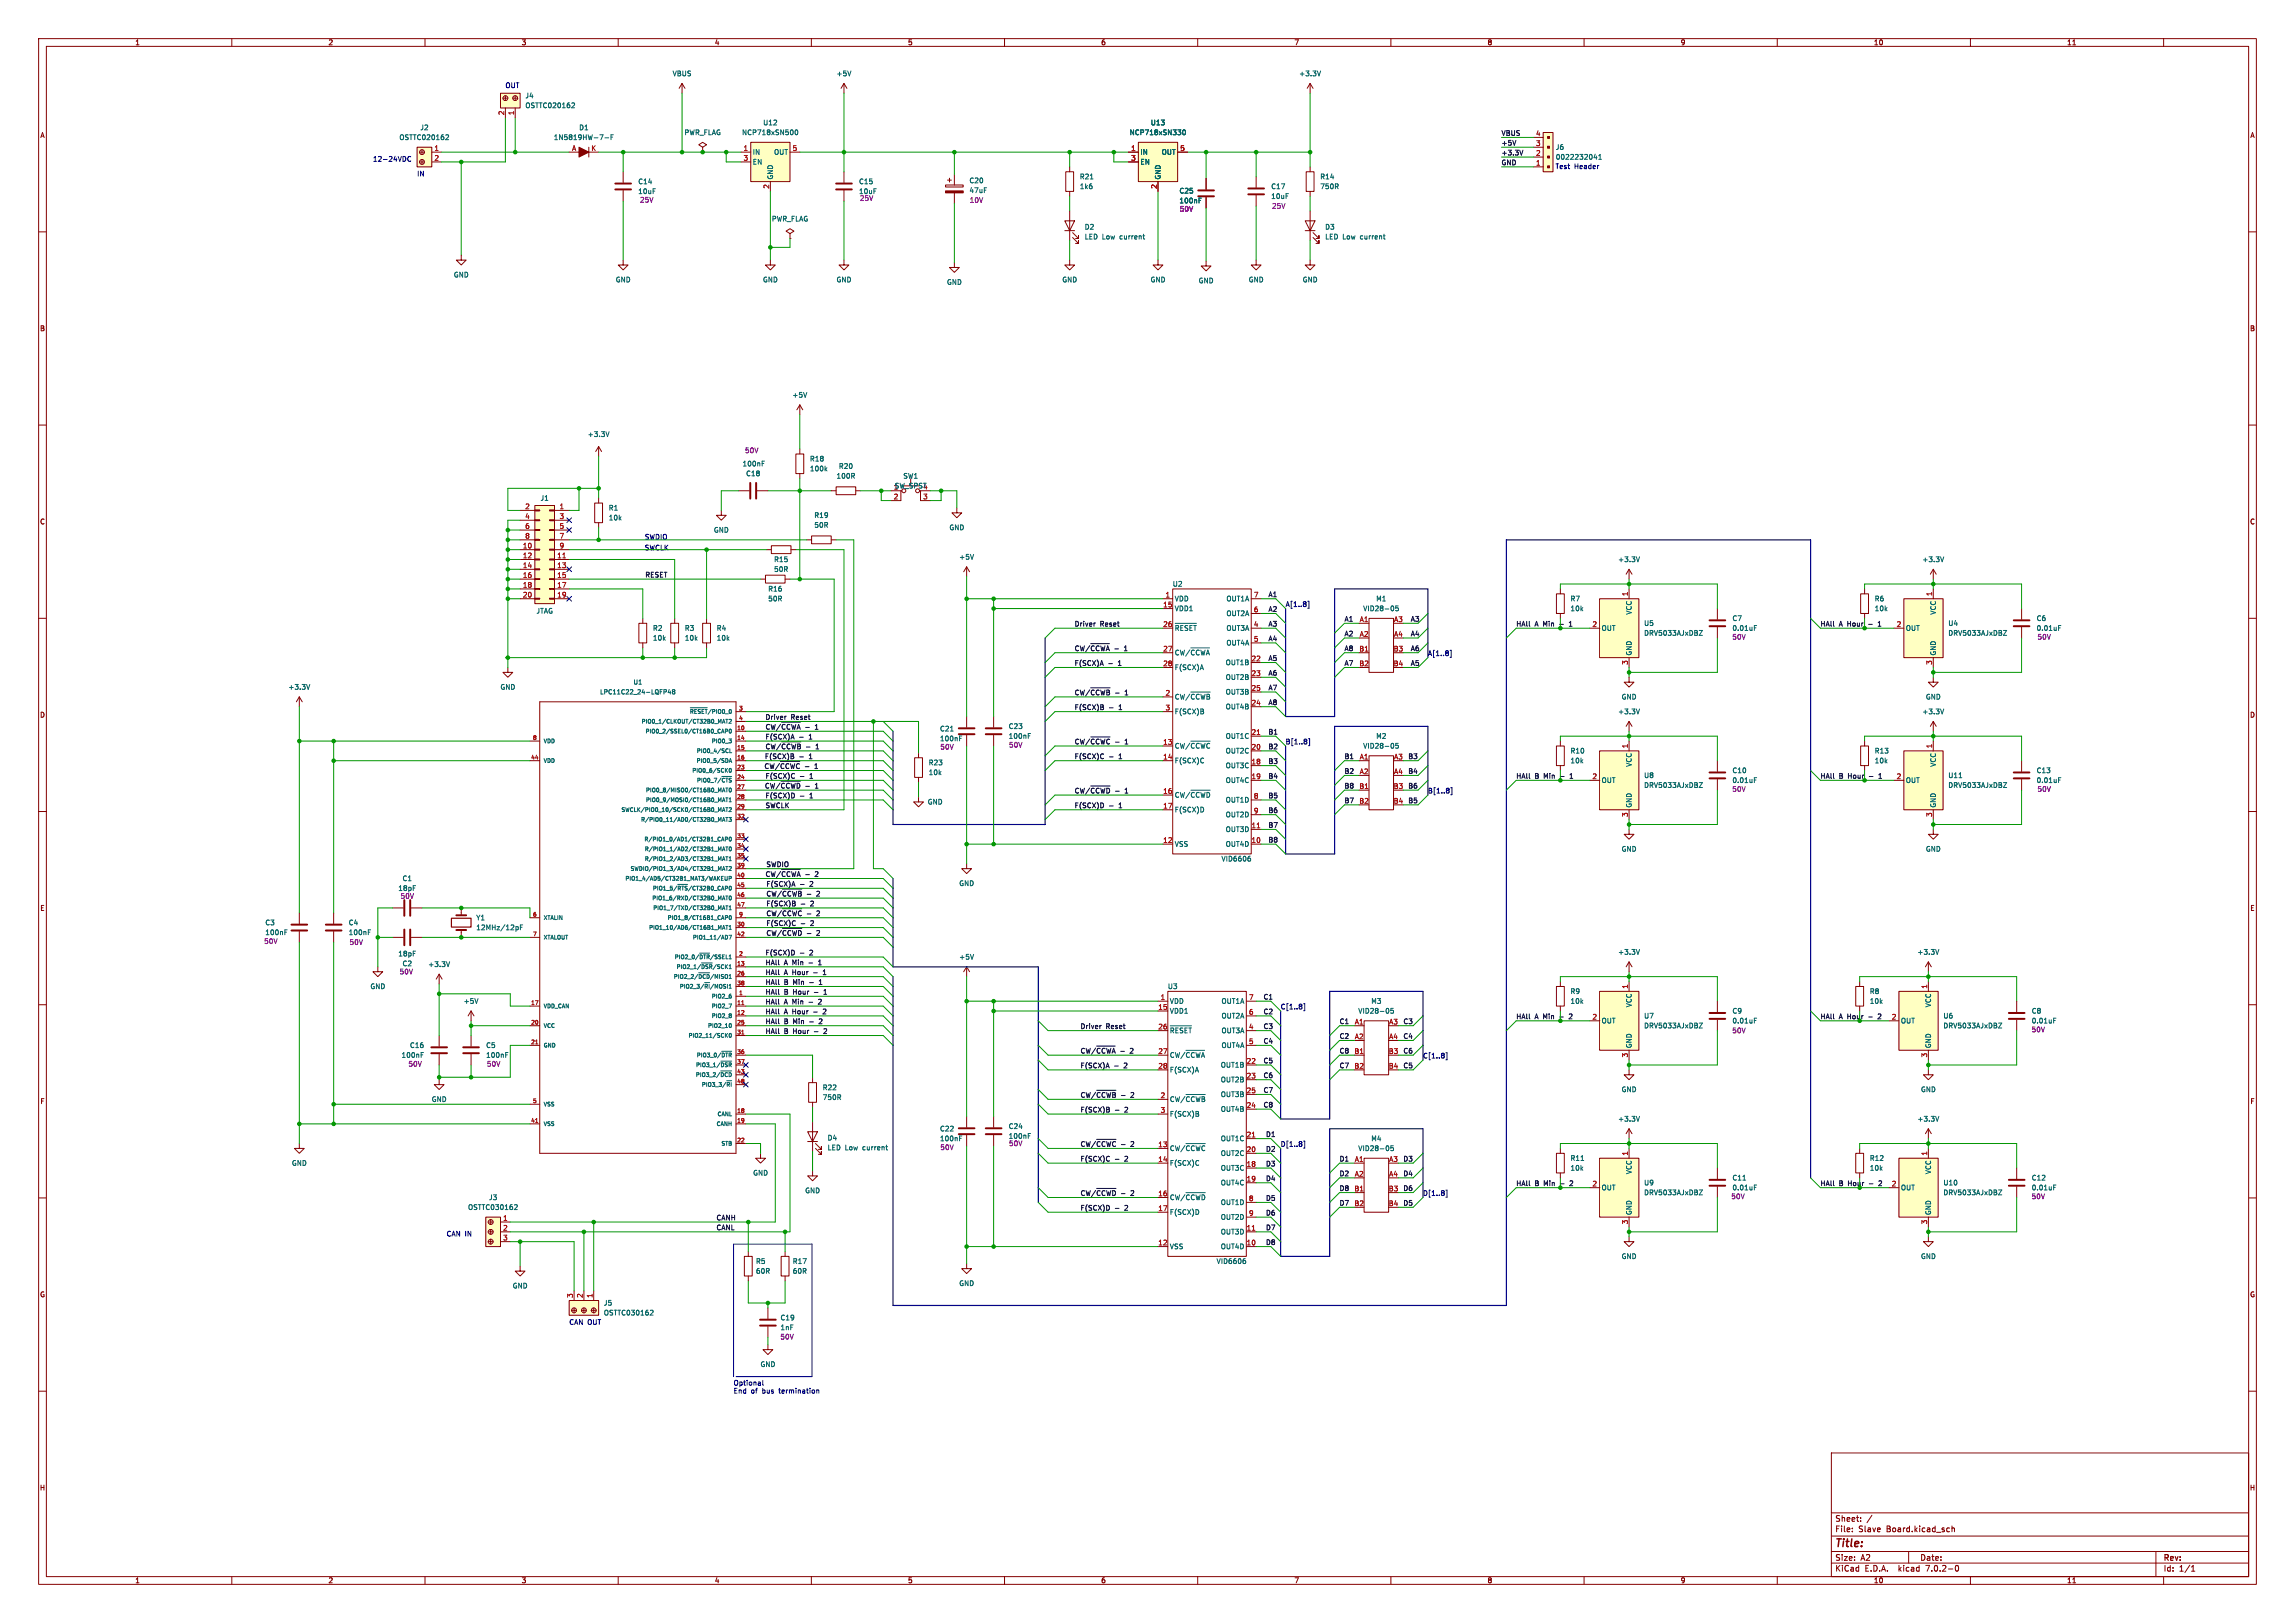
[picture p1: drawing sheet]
<svg xmlns="http://www.w3.org/2000/svg" width="594mm" height="420mm" viewBox="0 0 594 420" stroke-linecap="round" stroke-linejoin="round" font-family="sans-serif">
<defs><g id="words">
<text font-size="2.8" fill="#840000" x="475" y="400.8">Title:</text>
<g font-size="2.1" fill="#840000">
<text x="475" y="393.9">Sheet:</text>
<text x="475" y="396.6">File:</text>
<text x="481" y="396.6">Slave</text>
<text x="488.2" y="396.6">Board.kicad_sch</text>
<text x="475" y="406.8">KiCad</text>
<text x="475" y="404">Size:</text>
<text x="481.6" y="404">A2</text>
<text x="482.7" y="406.8">E.D.A.</text>
<text x="491.4" y="406.8">kicad</text>
<text x="497" y="404">Date:</text>
<text x="498.5" y="406.8">7.0.2-0</text>
<text x="560" y="404.2">Rev:</text>
<text x="560" y="406.8">Id:</text>
<text x="564" y="406.8">1/1</text>
</g>
<g font-size="1.8" fill="#840000">
<text x="35" y="11.8">1</text>
<text x="85" y="11.8">2</text>
<text x="135" y="11.8">3</text>
<text x="185" y="11.8">4</text>
<text x="235" y="11.8">5</text>
<text x="285" y="11.8">6</text>
<text x="335" y="11.8">7</text>
<text x="385" y="11.8">8</text>
<text x="435" y="11.8">9</text>
<text x="485" y="11.8">10</text>
<text x="535" y="11.8">11</text>
<text x="10.4" y="35.8">A</text>
<text x="582.4" y="35.8">A</text>
<text x="10.3" y="85.8">B</text>
<text x="582.3" y="85.8">B</text>
<text x="10.3" y="135.8">C</text>
<text x="582.3" y="135.8">C</text>
<text x="10.3" y="185.8">D</text>
<text x="582.3" y="185.8">D</text>
<text x="10.4" y="235.8">E</text>
<text x="582.4" y="235.8">E</text>
<text x="10.4" y="285.8">F</text>
<text x="582.4" y="285.8">F</text>
<text x="10.3" y="335.8">G</text>
<text x="582.3" y="335.8">G</text>
<text x="10.3" y="385.8">H</text>
<text x="582.3" y="385.8">H</text>
<text x="35" y="409.8">1</text>
<text x="85" y="409.8">2</text>
<text x="135" y="409.8">3</text>
<text x="185" y="409.8">4</text>
<text x="235" y="409.8">5</text>
<text x="285" y="409.8">6</text>
<text x="335" y="409.8">7</text>
<text x="385" y="409.8">8</text>
<text x="435" y="409.8">9</text>
<text x="485" y="409.8">10</text>
<text x="535" y="409.8">11</text>
</g>
<g font-size="1.8" fill="#0000c2">
<text x="130.8" y="22.9">OUT</text>
<text x="96.5" y="41.9">12-24VDC</text>
<text x="107.9" y="45.7">IN</text>
<text x="402.6" y="43.8">Test</text>
<text x="407.5" y="43.8">Header</text>
<text x="166.9" y="139.7">SWDIO</text>
<text x="166.9" y="142.5">SWCLK</text>
<text x="115.6" y="320">CAN IN</text>
<text x="147.3" y="342.9">CAN OUT</text>
<text x="189.9" y="358.6">Optional</text>
<text x="189.9" y="360.7">End</text>
<text x="194.4" y="360.7">of</text>
<text x="197.4" y="360.7">bus</text>
<text x="201.8" y="360.7">termination</text>
</g>
<g font-size="1.8" fill="#006464">
<text x="174" y="19.9">VBUS</text>
<text x="216.4" y="19.9">+5V</text>
<text x="336.2" y="19.9">+3.3V</text>
<text x="135.9" y="25.6">J4</text>
<text x="135.9" y="28.1">OSTTC020162</text>
<text x="108.7" y="33.8">J2</text>
<text x="149.8" y="33.8">D1</text>
<text x="177.1" y="35.1">PWR_FLAG</text>
<text x="192" y="35.1">NCP718xSN500</text>
<text x="197.5" y="32.6">U12</text>
<text x="292.3" y="35.1">NCP718xSN330</text>
<text x="297.8" y="32.6">U13</text>
<text x="103.3" y="36.4">OSTTC020162</text>
<text x="143.3" y="36.4">1N5819HW-7-F</text>
<text x="194.8" y="40.2">IN</text>
<text x="200.2" y="40.2">OUT</text>
<text x="295.1" y="40.2">IN</text>
<text x="300.5" y="40.2">OUT</text>
<text x="402.6" y="38.9">J6</text>
<text x="402.6" y="41.5">0022232041</text>
<text x="165.1" y="47.8">C14</text>
<text x="194.8" y="42.7">EN</text>
<text x="200.2" y="46.5" transform="rotate(-90 200.2 46.5)">GND</text>
<text x="222.3" y="47.8">C15</text>
<text x="250.8" y="47.6">C20</text>
<text x="279.4" y="46.5">R21</text>
<text x="295.1" y="42.7">EN</text>
<text x="300.5" y="46.5" transform="rotate(-90 300.5 46.5)">GND</text>
<text x="341.6" y="46.5">R14</text>
<text x="165.1" y="50.4">10uF</text>
<text x="222.3" y="50.4">10uF</text>
<text x="250.8" y="50.1">47uF</text>
<text x="279.4" y="49.1">1k6</text>
<text x="305.2" y="50.2">C25</text>
<text x="305.2" y="52.8">100nF</text>
<text x="328.9" y="49.1">C17</text>
<text x="328.9" y="51.6">10uF</text>
<text x="341.6" y="49.1">750R</text>
<text x="199.7" y="57.5">PWR_FLAG</text>
<text x="280.7" y="59.6">D2</text>
<text x="342.9" y="59.6">D3</text>
<text x="280.7" y="62.1">LED Low</text>
<text x="289.8" y="62.1">current</text>
<text x="342.9" y="62.1">LED Low</text>
<text x="352.1" y="62.1">current</text>
<text x="117.4" y="71.9">GND</text>
<text x="159.3" y="73.2">GND</text>
<text x="197.4" y="73.2">GND</text>
<text x="216.4" y="73.2">GND</text>
<text x="245" y="73.9">GND</text>
<text x="274.9" y="73.2">GND</text>
<text x="297.7" y="73.2">GND</text>
<text x="310.2" y="73.5">GND</text>
<text x="323.1" y="73.2">GND</text>
<text x="337.1" y="73.2">GND</text>
<text x="205" y="103.1">+5V</text>
<text x="152" y="113.2">+3.3V</text>
<text x="209.6" y="119.6">R18</text>
<text x="192.1" y="120.8">100nF</text>
<text x="193" y="123.4">C18</text>
<text x="209.6" y="122.1">100k</text>
<text x="216.4" y="124">100R</text>
<text x="217" y="121.5">R20</text>
<text x="233.7" y="124">SW1</text>
<text x="139.8" y="129.7">J1</text>
<text x="231.2" y="126.7">1SW_SPST</text>
<text x="238.9" y="126.7">4</text>
<text x="157.5" y="132.3">R1</text>
<text x="157.5" y="134.8">10k</text>
<text x="184.7" y="138">GND</text>
<text x="210.7" y="134.2">R19</text>
<text x="210.7" y="136.7">50R</text>
<text x="245.7" y="137.4">GND</text>
<text x="200.3" y="145.6">R15</text>
<text x="200.3" y="148.1">50R</text>
<text x="248.2" y="145">+5V</text>
<text x="418.7" y="145.6">+3.3V</text>
<text x="497.5" y="145.6">+3.3V</text>
<text x="198.8" y="153.2">R16</text>
<text x="198.8" y="155.8">50R</text>
<text x="303.5" y="152">U2</text>
<text x="304" y="155.8">VDD</text>
<text x="317.3" y="155.8">OUT1A</text>
<text x="356.1" y="155.8">M1</text>
<text x="406.4" y="155.8">R7</text>
<text x="485.1" y="155.8">R6</text>
<text x="138.8" y="158.9">JTAG</text>
<text x="304" y="158.3">VDD1</text>
<text x="317.3" y="159.6">OUT2A</text>
<text x="352.8" y="158.3">VID28-05</text>
<text x="406.4" y="158.3">10k</text>
<text x="422.5" y="159.2" transform="rotate(-90 422.5 159.2)">VCC</text>
<text x="448.3" y="160.8">C7</text>
<text x="485.1" y="158.3">10k</text>
<text x="501.2" y="159.2" transform="rotate(-90 501.2 159.2)">VCC</text>
<text x="527.1" y="160.8">C6</text>
<text x="168.9" y="163.4">R2</text>
<text x="168.9" y="165.9">10k</text>
<text x="177.2" y="163.4">R3</text>
<text x="177.2" y="165.9">10k</text>
<text x="185.4" y="163.4">R4</text>
<text x="185.4" y="165.9">10k</text>
<text x="304" y="164">~{RESET}</text>
<text x="317.3" y="163.4">OUT3A</text>
<text x="317.3" y="167.2">OUT4A</text>
<text x="414.5" y="163.4">OUT</text>
<text x="425.5" y="162.1">U5</text>
<text x="425.5" y="164.7">DRV5033AJxDBZ</text>
<text x="448.3" y="163.4">0.01uF</text>
<text x="493.3" y="163.4">OUT</text>
<text x="504.2" y="162.1">U4</text>
<text x="504.2" y="164.7">DRV5033AJxDBZ</text>
<text x="527.1" y="163.4">0.01uF</text>
<text x="304" y="170.3">CW/~{CCWA}</text>
<text x="304" y="173.5">F(SCX)A</text>
<text x="317.1" y="172.3">OUT1B</text>
<text x="422.5" y="169.7" transform="rotate(-90 422.5 169.7)">GND</text>
<text x="501.2" y="169.7" transform="rotate(-90 501.2 169.7)">GND</text>
<text x="74.6" y="178.6">+3.3V</text>
<text x="129.4" y="178.6">GND</text>
<text x="317.1" y="176.1">OUT2B</text>
<text x="317.1" y="179.9">OUT3B</text>
<text x="304" y="181.8">CW/~{CCWB}</text>
<text x="304" y="185">F(SCX)B</text>
<text x="317.1" y="183.7">OUT4B</text>
<text x="418.7" y="185">+3.3V</text>
<text x="419.6" y="181.2">GND</text>
<text x="497.5" y="185">+3.3V</text>
<text x="498.4" y="181.2">GND</text>
<text x="243.2" y="189.4">C21</text>
<text x="243.2" y="192">100nF</text>
<text x="261" y="188.8">C23</text>
<text x="261" y="191.3">100nF</text>
<text x="317.1" y="191.3">OUT1C</text>
<text x="356.1" y="191.3">M2</text>
<text x="304" y="194.5">CW/~{CCWC}</text>
<text x="304" y="197.7">F(SCX)C</text>
<text x="317.1" y="195.1">OUT2C</text>
<text x="352.8" y="193.9">VID28-05</text>
<text x="406.4" y="195.1">R10</text>
<text x="406.4" y="197.7">10k</text>
<text x="485.1" y="195.1">R13</text>
<text x="485.1" y="197.7">10k</text>
<text x="240.3" y="198.2">R23</text>
<text x="240.3" y="200.7">10k</text>
<text x="317.1" y="198.9">OUT3C</text>
<text x="317.1" y="202.8">OUT4C</text>
<text x="414.5" y="202.8">OUT</text>
<text x="422.5" y="198.6" transform="rotate(-90 422.5 198.6)">VCC</text>
<text x="425.5" y="201.5">U8</text>
<text x="448.3" y="200.2">C10</text>
<text x="448.3" y="202.8">0.01uF</text>
<text x="493.3" y="202.8">OUT</text>
<text x="501.2" y="198.6" transform="rotate(-90 501.2 198.6)">VCC</text>
<text x="504.2" y="201.5">U11</text>
<text x="527.1" y="200.2">C13</text>
<text x="527.1" y="202.8">0.01uF</text>
<text x="240" y="208.3">GND</text>
<text x="304" y="207.2">CW/~{CCWD}</text>
<text x="317.1" y="207.8">OUT1D</text>
<text x="422.5" y="209" transform="rotate(-90 422.5 209)">GND</text>
<text x="425.5" y="204">DRV5033AJxDBZ</text>
<text x="501.2" y="209" transform="rotate(-90 501.2 209)">GND</text>
<text x="504.2" y="204">DRV5033AJxDBZ</text>
<text x="304" y="210.4">F(SCX)D</text>
<text x="317.1" y="215.5">OUT3D</text>
<text x="317.1" y="211.6">OUT2D</text>
<text x="304" y="219.3">VSS</text>
<text x="317.1" y="219.3">OUT4D</text>
<text x="419.6" y="220.5">GND</text>
<text x="498.4" y="220.5">GND</text>
<text x="316.1" y="223.1">VID6606</text>
<text x="103" y="230.7">18pF</text>
<text x="104.1" y="228.2">C1</text>
<text x="248.2" y="229.4">GND</text>
<text x="68.6" y="239.6">C3</text>
<text x="90.2" y="239.6">C4</text>
<text x="123.2" y="238.3">Y1</text>
<text x="68.6" y="242.1">100nF</text>
<text x="90.2" y="242.1">100nF</text>
<text x="123.2" y="240.9">12MHz/12pF</text>
<text x="103" y="247.6">18pF</text>
<text x="110.8" y="250.4">+3.3V</text>
<text x="248.2" y="248.5">+5V</text>
<text x="418.7" y="247.2">+3.3V</text>
<text x="496.2" y="247.2">+3.3V</text>
<text x="95.8" y="256.1">GND</text>
<text x="302.2" y="256.1">U3</text>
<text x="406.4" y="257.4">R9</text>
<text x="483.9" y="257.4">R8</text>
<text x="119.9" y="259.9">+5V</text>
<text x="302.8" y="259.9">VDD</text>
<text x="302.8" y="262.4">VDD1</text>
<text x="316" y="263.7">OUT2A</text>
<text x="316" y="259.9">OUT1A</text>
<text x="351.5" y="262.4">VID28-05</text>
<text x="354.8" y="259.9">M3</text>
<text x="406.4" y="259.9">10k</text>
<text x="422.5" y="260.8" transform="rotate(-90 422.5 260.8)">VCC</text>
<text x="425.5" y="263.7">U7</text>
<text x="448.3" y="262.4">C9</text>
<text x="483.9" y="259.9">10k</text>
<text x="499.9" y="260.8" transform="rotate(-90 499.9 260.8)">VCC</text>
<text x="502.9" y="263.7">U6</text>
<text x="525.8" y="262.4">C8</text>
<text x="302.8" y="268.1">~{RESET}</text>
<text x="316" y="267.5">OUT3A</text>
<text x="414.5" y="265">OUT</text>
<text x="425.5" y="266.3">DRV5033AJxDBZ</text>
<text x="448.3" y="265">0.01uF</text>
<text x="492" y="265">OUT</text>
<text x="502.9" y="266.3">DRV5033AJxDBZ</text>
<text x="525.8" y="265">0.01uF</text>
<text x="103.9" y="273.9">100nF</text>
<text x="106" y="271.3">C16</text>
<text x="125.7" y="271.3">C5</text>
<text x="125.7" y="273.9">100nF</text>
<text x="302.8" y="274.5">CW/~{CCWA}</text>
<text x="316" y="271.3">OUT4A</text>
<text x="422.5" y="271.3" transform="rotate(-90 422.5 271.3)">GND</text>
<text x="499.9" y="271.3" transform="rotate(-90 499.9 271.3)">GND</text>
<text x="302.8" y="277.7">F(SCX)A</text>
<text x="315.8" y="276.4">OUT1B</text>
<text x="315.8" y="280.2">OUT2B</text>
<text x="111.7" y="285.3">GND</text>
<text x="212.9" y="282.3">R22</text>
<text x="212.9" y="284.8">750R</text>
<text x="302.8" y="285.9">CW/~{CCWB}</text>
<text x="315.8" y="287.8">OUT4B</text>
<text x="315.8" y="284">OUT3B</text>
<text x="419.6" y="282.8">GND</text>
<text x="497.1" y="282.8">GND</text>
<text x="243.2" y="292.9">C22</text>
<text x="261" y="292.3">C24</text>
<text x="302.8" y="289.1">F(SCX)B</text>
<text x="418.7" y="290.4">+3.3V</text>
<text x="496.2" y="290.4">+3.3V</text>
<text x="214.1" y="295.3">D4</text>
<text x="214.1" y="297.8">LED Low</text>
<text x="223.3" y="297.8">current</text>
<text x="243.2" y="295.5">100nF</text>
<text x="261" y="294.8">100nF</text>
<text x="302.8" y="298.6">CW/~{CCWC}</text>
<text x="315.8" y="299.3">OUT2C</text>
<text x="315.8" y="295.5">OUT1C</text>
<text x="351.5" y="298">VID28-05</text>
<text x="354.8" y="295.5">M4</text>
<text x="75.5" y="301.8">GND</text>
<text x="194.9" y="304.4">GND</text>
<text x="302.8" y="301.8">F(SCX)C</text>
<text x="315.8" y="303.1">OUT3C</text>
<text x="406.4" y="300.5">R11</text>
<text x="406.4" y="303.1">10k</text>
<text x="422.5" y="304" transform="rotate(-90 422.5 304)">VCC</text>
<text x="448.3" y="305.6">C11</text>
<text x="483.9" y="300.5">R12</text>
<text x="483.9" y="303.1">10k</text>
<text x="499.9" y="304" transform="rotate(-90 499.9 304)">VCC</text>
<text x="525.8" y="305.6">C12</text>
<text x="126.5" y="310.7">J3</text>
<text x="208.3" y="308.9">GND</text>
<text x="302.8" y="311.3">CW/~{CCWD}</text>
<text x="315.8" y="306.9">OUT4C</text>
<text x="315.8" y="312">OUT1D</text>
<text x="414.5" y="308.2">OUT</text>
<text x="425.5" y="306.9">U9</text>
<text x="425.5" y="309.4">DRV5033AJxDBZ</text>
<text x="448.3" y="308.2">0.01uF</text>
<text x="492" y="308.2">OUT</text>
<text x="502.9" y="306.9">U10</text>
<text x="502.9" y="309.4">DRV5033AJxDBZ</text>
<text x="525.8" y="308.2">0.01uF</text>
<text x="121.1" y="313.2">OSTTC030162</text>
<text x="302.8" y="314.5">F(SCX)D</text>
<text x="315.8" y="315.8">OUT2D</text>
<text x="422.5" y="314.5" transform="rotate(-90 422.5 314.5)">GND</text>
<text x="499.9" y="314.5" transform="rotate(-90 499.9 314.5)">GND</text>
<text x="302.8" y="323.4">VSS</text>
<text x="315.8" y="323.4">OUT4D</text>
<text x="315.8" y="319.6">OUT3D</text>
<text x="195.6" y="327.2">R5</text>
<text x="195.6" y="329.8">60R</text>
<text x="205.1" y="327.2">R17</text>
<text x="205.1" y="329.8">60R</text>
<text x="314.8" y="327.2">VID6606</text>
<text x="419.6" y="325.9">GND</text>
<text x="497.1" y="325.9">GND</text>
<text x="132.6" y="333.6">GND</text>
<text x="248.2" y="332.9">GND</text>
<text x="156.2" y="338">J5</text>
<text x="156.2" y="340.6">OSTTC030162</text>
<text x="201.9" y="341.8">C19</text>
<text x="201.9" y="344.4">1nF</text>
<text x="196.8" y="353.9">GND</text>
</g>
<g font-size="1.8" fill="#a90000">
<text x="130.6" y="29.9" transform="rotate(-90 130.6 29.9)">2</text>
<text x="133.1" y="29.9" transform="rotate(-90 133.1 29.9)">1</text>
<text x="397.5" y="35.3">4</text>
<text x="112.4" y="39.1">1</text>
<text x="112.4" y="41.7">2</text>
<text x="148" y="39.1">A</text>
<text x="153" y="39.1">K</text>
<text x="192.4" y="39.1">1</text>
<text x="192.4" y="41.7">3</text>
<text x="205.1" y="39.1">5</text>
<text x="292.7" y="39.1">1</text>
<text x="292.7" y="41.7">3</text>
<text x="305.4" y="39.1">5</text>
<text x="397.5" y="40.4">2</text>
<text x="397.5" y="37.8">3</text>
<text x="397.5" y="42.9">1</text>
<text x="199.1" y="48.9" transform="rotate(-90 199.1 48.9)">2</text>
<text x="299.5" y="48.9" transform="rotate(-90 299.5 48.9)">2</text>
<text x="135.9" y="131.8">2</text>
<text x="144.7" y="131.8">1</text>
<text x="231.2" y="129.3">2</text>
<text x="238.9" y="129.3">3</text>
<text x="135.9" y="134.4">4</text>
<text x="135.9" y="136.9">6</text>
<text x="144.7" y="134.4">3</text>
<text x="144.7" y="136.9">5</text>
<text x="135.3" y="142">10</text>
<text x="135.9" y="139.4">8</text>
<text x="144.7" y="139.4">7</text>
<text x="144.7" y="142">9</text>
<text x="135.3" y="144.5">12</text>
<text x="135.3" y="147.1">14</text>
<text x="135.3" y="149.6">16</text>
<text x="144.1" y="144.5">11</text>
<text x="144.1" y="147.1">13</text>
<text x="144.1" y="149.6">15</text>
<text x="135.3" y="152.1">18</text>
<text x="135.3" y="154.7">20</text>
<text x="144.1" y="152.1">17</text>
<text x="144.1" y="154.7">19</text>
<text x="301.6" y="154.7">1</text>
<text x="324.5" y="154.7">7</text>
<text x="421.4" y="154.3" transform="rotate(-90 421.4 154.3)">1</text>
<text x="500.1" y="154.3" transform="rotate(-90 500.1 154.3)">1</text>
<text x="301" y="157.2">15</text>
<text x="324.5" y="158.5">6</text>
<text x="351.8" y="161">A1</text>
<text x="360.7" y="161">A3</text>
<text x="301" y="162.3">26</text>
<text x="324.5" y="162.3">4</text>
<text x="324.5" y="166.1">5</text>
<text x="351.8" y="164.8">A2</text>
<text x="360.7" y="164.8">A4</text>
<text x="412.1" y="162.3">2</text>
<text x="490.8" y="162.3">2</text>
<text x="301" y="168.7">27</text>
<text x="301" y="172.5">28</text>
<text x="323.8" y="171.2">22</text>
<text x="351.8" y="168.7">B1</text>
<text x="351.8" y="172.5">B2</text>
<text x="360.6" y="168.7">B3</text>
<text x="360.6" y="172.5">B4</text>
<text x="421.4" y="172.1" transform="rotate(-90 421.4 172.1)">3</text>
<text x="500.1" y="172.1" transform="rotate(-90 500.1 172.1)">3</text>
<text x="323.8" y="175">23</text>
<text x="323.8" y="178.8">25</text>
<text x="301.6" y="180.1">2</text>
<text x="301.6" y="183.9">3</text>
<text x="323.8" y="182.6">24</text>
<text x="323.8" y="190.2">21</text>
<text x="301" y="192.8">13</text>
<text x="301" y="196.6">14</text>
<text x="323.8" y="197.9">18</text>
<text x="323.8" y="194.1">20</text>
<text x="351.8" y="196.6">A1</text>
<text x="360.7" y="196.6">A3</text>
<text x="421.4" y="193.7" transform="rotate(-90 421.4 193.7)">1</text>
<text x="500.1" y="193.7" transform="rotate(-90 500.1 193.7)">1</text>
<text x="323.8" y="201.7">19</text>
<text x="351.8" y="200.4">A2</text>
<text x="360.7" y="200.4">A4</text>
<text x="412.1" y="201.7">2</text>
<text x="490.8" y="201.7">2</text>
<text x="301" y="205.5">16</text>
<text x="301" y="209.3">17</text>
<text x="324.5" y="206.8">8</text>
<text x="351.8" y="204.2">B1</text>
<text x="351.8" y="208">B2</text>
<text x="360.6" y="204.2">B3</text>
<text x="360.6" y="208">B4</text>
<text x="323.8" y="214.4">11</text>
<text x="324.5" y="210.6">9</text>
<text x="421.4" y="211.5" transform="rotate(-90 421.4 211.5)">3</text>
<text x="500.1" y="211.5" transform="rotate(-90 500.1 211.5)">3</text>
<text x="301" y="218.2">12</text>
<text x="323.8" y="218.2">10</text>
<text x="421.4" y="255.9" transform="rotate(-90 421.4 255.9)">1</text>
<text x="498.9" y="255.9" transform="rotate(-90 498.9 255.9)">1</text>
<text x="299.7" y="261.4">15</text>
<text x="300.3" y="258.8">1</text>
<text x="323.2" y="262.6">6</text>
<text x="323.2" y="258.8">7</text>
<text x="412.1" y="263.9">2</text>
<text x="489.6" y="263.9">2</text>
<text x="299.7" y="266.4">26</text>
<text x="323.2" y="266.4">4</text>
<text x="350.6" y="265.2">A1</text>
<text x="350.6" y="269">A2</text>
<text x="359.5" y="265.2">A3</text>
<text x="359.5" y="269">A4</text>
<text x="299.7" y="272.8">27</text>
<text x="322.6" y="275.3">22</text>
<text x="323.2" y="270.3">5</text>
<text x="350.5" y="272.8">B1</text>
<text x="359.4" y="272.8">B3</text>
<text x="421.4" y="273.7" transform="rotate(-90 421.4 273.7)">3</text>
<text x="498.9" y="273.7" transform="rotate(-90 498.9 273.7)">3</text>
<text x="299.7" y="276.6">28</text>
<text x="322.6" y="279.1">23</text>
<text x="350.5" y="276.6">B2</text>
<text x="359.4" y="276.6">B4</text>
<text x="300.3" y="284.2">2</text>
<text x="322.6" y="286.8">24</text>
<text x="322.6" y="283">25</text>
<text x="300.3" y="288">3</text>
<text x="299.7" y="296.9">13</text>
<text x="322.6" y="298.2">20</text>
<text x="322.6" y="294.4">21</text>
<text x="421.4" y="299.1" transform="rotate(-90 421.4 299.1)">1</text>
<text x="498.9" y="299.1" transform="rotate(-90 498.9 299.1)">1</text>
<text x="299.7" y="300.7">14</text>
<text x="322.6" y="302">18</text>
<text x="322.6" y="305.8">19</text>
<text x="350.6" y="300.7">A1</text>
<text x="350.6" y="304.5">A2</text>
<text x="359.5" y="300.7">A3</text>
<text x="359.5" y="304.5">A4</text>
<text x="299.7" y="309.6">16</text>
<text x="323.2" y="310.9">8</text>
<text x="350.5" y="308.4">B1</text>
<text x="359.4" y="308.4">B3</text>
<text x="412.1" y="307.1">2</text>
<text x="489.6" y="307.1">2</text>
<text x="130.1" y="316">1</text>
<text x="299.7" y="313.4">17</text>
<text x="323.2" y="314.7">9</text>
<text x="350.5" y="312.2">B2</text>
<text x="359.4" y="312.2">B4</text>
<text x="421.4" y="316.9" transform="rotate(-90 421.4 316.9)">3</text>
<text x="498.9" y="316.9" transform="rotate(-90 498.9 316.9)">3</text>
<text x="130.1" y="318.5">2</text>
<text x="130.1" y="321.1">3</text>
<text x="299.7" y="322.3">12</text>
<text x="322.6" y="322.3">10</text>
<text x="322.6" y="318.5">11</text>
<text x="148.3" y="335.9" transform="rotate(-90 148.3 335.9)">3</text>
<text x="150.9" y="335.9" transform="rotate(-90 150.9 335.9)">2</text>
<text x="153.4" y="335.9" transform="rotate(-90 153.4 335.9)">1</text>
</g>
<g font-size="1.8" fill="#0f0f0f">
<text x="388.6" y="35.2">VBUS</text>
<text x="388.6" y="37.7">+5V</text>
<text x="388.6" y="40.3">+3.3V</text>
<text x="388.6" y="42.8">GND</text>
<text x="167" y="149.5">RESET</text>
<text x="328.3" y="154.6">A1</text>
<text x="328.3" y="158.4">A2</text>
<text x="348" y="160.9">A1</text>
<text x="365.1" y="160.9">A3</text>
<text x="278.1" y="162.2">Driver</text>
<text x="284.7" y="162.2">Reset</text>
<text x="328.3" y="166">A4</text>
<text x="328.3" y="162.2">A3</text>
<text x="348" y="164.7">A2</text>
<text x="365.1" y="164.7">A4</text>
<text x="392.4" y="162.2">HAll</text>
<text x="397.3" y="162.2">A Min</text>
<text x="403.8" y="162.2">-</text>
<text x="406.4" y="162.2">1</text>
<text x="471.2" y="162.2">HAll</text>
<text x="476" y="162.2">A Hour</text>
<text x="483.7" y="162.2">-</text>
<text x="486.4" y="162.2">1</text>
<text x="278.1" y="168.6">CW/~{CCWA}</text>
<text x="278.1" y="172.4">F(SCX)A</text>
<text x="289.5" y="172.4">1</text>
<text x="291" y="168.6">1</text>
<text x="328.3" y="171.1">A5</text>
<text x="348" y="172.4">A7</text>
<text x="348" y="168.6">A8</text>
<text x="365.1" y="168.6">A6</text>
<text x="365.1" y="172.4">A5</text>
<text x="278.1" y="180">CW/~{CCWB}-</text>
<text x="291.2" y="180">1</text>
<text x="328.3" y="178.7">A7</text>
<text x="328.3" y="174.9">A6</text>
<text x="278.1" y="183.8">F(SCX)B</text>
<text x="289.6" y="183.8">1</text>
<text x="328.3" y="182.5">A8</text>
<text x="198.1" y="188.9">CW/~{CCWA}</text>
<text x="198.1" y="191.4">F(SCX)A</text>
<text x="198.1" y="186.3">Driver</text>
<text x="204.7" y="186.3">Reset</text>
<text x="209.4" y="191.4">1</text>
<text x="211" y="188.9">1</text>
<text x="328.3" y="190.2">B1</text>
<text x="198" y="196.5">F(SCX)B</text>
<text x="198.1" y="194">CW/~{CCWB}-</text>
<text x="209.5" y="196.5">1</text>
<text x="211.2" y="194">1</text>
<text x="278.1" y="196.5">F(SCX)C</text>
<text x="278.1" y="192.7">CW/~{CCWC}-</text>
<text x="289.6" y="196.5">1</text>
<text x="291.2" y="192.7">1</text>
<text x="328.3" y="197.8">B3</text>
<text x="328.3" y="194">B2</text>
<text x="348" y="196.5">B1</text>
<text x="364.5" y="196.5">B3</text>
<text x="197.8" y="199">CW/~{CCWC}-</text>
<text x="198.1" y="201.6">F(SCX)C</text>
<text x="209.6" y="201.6">1</text>
<text x="210.9" y="199">1</text>
<text x="328.3" y="201.6">B4</text>
<text x="348" y="200.3">B2</text>
<text x="364.5" y="200.3">B4</text>
<text x="392.4" y="201.6">HAll</text>
<text x="397.3" y="201.6">B Min</text>
<text x="403.9" y="201.6">-</text>
<text x="406.6" y="201.6">1</text>
<text x="471.2" y="201.6">HAll</text>
<text x="476" y="201.6">B Hour</text>
<text x="483.9" y="201.6">-</text>
<text x="486.6" y="201.6">1</text>
<text x="198" y="204.1">CW/~{CCWD}-</text>
<text x="198.1" y="209.2">SWCLK</text>
<text x="198.1" y="206.7">F(SCX)D</text>
<text x="209.6" y="206.7">1</text>
<text x="211" y="204.1">1</text>
<text x="278.1" y="205.4">CW/~{CCWD}-</text>
<text x="278.1" y="209.2">F(SCX)D</text>
<text x="289.6" y="209.2">1</text>
<text x="291.2" y="205.4">1</text>
<text x="328.3" y="206.7">B5</text>
<text x="348" y="207.9">B7</text>
<text x="348" y="204.1">B8</text>
<text x="364.5" y="207.9">B5</text>
<text x="364.5" y="204.1">B6</text>
<text x="328.3" y="210.5">B6</text>
<text x="328.3" y="214.3">B7</text>
<text x="328.3" y="218.1">B8</text>
<text x="198.1" y="227">CW/~{CCWA}</text>
<text x="198.3" y="224.4">SWDIO</text>
<text x="211" y="227">2</text>
<text x="198.3" y="229.5">F(SCX)A</text>
<text x="198.3" y="232.1">CW/~{CCWB}-</text>
<text x="209.7" y="229.5">2</text>
<text x="211.4" y="232.1">2</text>
<text x="198.3" y="239.7">F(SCX)C</text>
<text x="198.3" y="237.1">CW/~{CCWC}-</text>
<text x="198.3" y="234.6">F(SCX)B</text>
<text x="209.8" y="239.7">2</text>
<text x="209.8" y="234.6">2</text>
<text x="211.4" y="237.1">2</text>
<text x="198.3" y="242.2">CW/~{CCWD}-</text>
<text x="211.4" y="242.2">2</text>
<text x="198.1" y="247.3">F(SCX)D</text>
<text x="198.1" y="249.8">HAll</text>
<text x="203" y="249.8">A Min</text>
<text x="209.4" y="249.8">-</text>
<text x="209.6" y="247.3">2</text>
<text x="212.1" y="249.8">1</text>
<text x="198.1" y="252.4">HAll</text>
<text x="198.1" y="257.5">HAll</text>
<text x="198.1" y="254.9">HAll</text>
<text x="203" y="252.4">A Hour</text>
<text x="203" y="257.5">B Hour</text>
<text x="203" y="254.9">B Min</text>
<text x="209.6" y="254.9">-</text>
<text x="210.7" y="252.4">-</text>
<text x="210.8" y="257.5">-</text>
<text x="212.3" y="254.9">1</text>
<text x="213.3" y="252.4">1</text>
<text x="213.5" y="257.5">1</text>
<text x="198.1" y="260">HAll</text>
<text x="198.1" y="262.5">HAll</text>
<text x="203" y="260">A Min</text>
<text x="203" y="262.5">A Hour</text>
<text x="209.4" y="260">-</text>
<text x="210.7" y="262.5">-</text>
<text x="212.1" y="260">2</text>
<text x="213.3" y="262.5">2</text>
<text x="327" y="262.5">C2</text>
<text x="327" y="258.7">C1</text>
<text x="392.4" y="263.8">HAll</text>
<text x="397.3" y="263.8">A Min</text>
<text x="403.8" y="263.8">-</text>
<text x="406.4" y="263.8">2</text>
<text x="471.2" y="263.8">HAll</text>
<text x="476" y="263.8">A Hour</text>
<text x="483.7" y="263.8">-</text>
<text x="486.4" y="263.8">2</text>
<text x="198.1" y="267.6">HAll</text>
<text x="198.1" y="265.1">HAll</text>
<text x="203" y="267.6">B Hour</text>
<text x="203" y="265.1">B Min</text>
<text x="209.6" y="265.1">-</text>
<text x="210.8" y="267.6">-</text>
<text x="212.3" y="265.1">2</text>
<text x="213.5" y="267.6">2</text>
<text x="279.7" y="266.4">Driver</text>
<text x="286.3" y="266.4">Reset</text>
<text x="327" y="266.4">C3</text>
<text x="346.7" y="268.9">C2</text>
<text x="346.7" y="265.1">C1</text>
<text x="363.2" y="265.1">C3</text>
<text x="363.2" y="268.9">C4</text>
<text x="279.7" y="272.7">CW/~{CCWA}</text>
<text x="292.5" y="272.7">2</text>
<text x="327" y="275.2">C5</text>
<text x="327" y="270.2">C4</text>
<text x="346.7" y="272.7">C8</text>
<text x="363.2" y="272.7">C6</text>
<text x="279.7" y="276.5">F(SCX)A</text>
<text x="291" y="276.5">2</text>
<text x="327" y="279.1">C6</text>
<text x="346.7" y="276.5">C7</text>
<text x="363.2" y="276.5">C5</text>
<text x="279.7" y="284.1">CW/~{CCWB}-</text>
<text x="279.7" y="287.9">F(SCX)B</text>
<text x="291.2" y="287.9">2</text>
<text x="292.7" y="284.1">2</text>
<text x="327" y="286.7">C8</text>
<text x="327" y="282.9">C7</text>
<text x="279.7" y="296.8">CW/~{CCWC}-</text>
<text x="292.7" y="296.8">2</text>
<text x="327.7" y="294.3">D1</text>
<text x="327.7" y="298.1">D2</text>
<text x="279.7" y="300.6">F(SCX)C</text>
<text x="291.2" y="300.6">2</text>
<text x="327.7" y="301.9">D3</text>
<text x="327.7" y="305.7">D4</text>
<text x="346.7" y="300.6">D1</text>
<text x="346.7" y="304.5">D2</text>
<text x="363.2" y="300.6">D3</text>
<text x="363.2" y="304.5">D4</text>
<text x="279.7" y="309.5">CW/~{CCWD}-</text>
<text x="292.7" y="309.5">2</text>
<text x="327.7" y="310.8">D5</text>
<text x="346.7" y="308.3">D8</text>
<text x="363.2" y="308.3">D6</text>
<text x="392.4" y="307">HAll</text>
<text x="397.3" y="307">B Min</text>
<text x="403.9" y="307">-</text>
<text x="406.6" y="307">2</text>
<text x="471.2" y="307">HAll</text>
<text x="476" y="307">B Hour</text>
<text x="483.9" y="307">-</text>
<text x="486.6" y="307">2</text>
<text x="185.4" y="315.9">CANH</text>
<text x="279.7" y="313.3">F(SCX)D</text>
<text x="291.2" y="313.3">2</text>
<text x="327.7" y="314.6">D6</text>
<text x="346.7" y="312.1">D7</text>
<text x="363.2" y="312.1">D5</text>
<text x="185.4" y="318.4">CANL</text>
<text x="327.7" y="322.2">D8</text>
<text x="327.7" y="318.4">D7</text>
</g>
<g font-size="1.8" fill="#840084">
<text x="165.6" y="52.6">25V</text>
<text x="222.5" y="52.1">25V</text>
<text x="250.9" y="52.6">10V</text>
<text x="305.3" y="54.9">50V</text>
<text x="329.1" y="54.2">25V</text>
<text x="192.7" y="117.4">50V</text>
<text x="448.3" y="165.7">50V</text>
<text x="527.3" y="165.7">50V</text>
<text x="243.3" y="194.1">50V</text>
<text x="261.1" y="193.6">50V</text>
<text x="448.3" y="205">50V</text>
<text x="527.3" y="205">50V</text>
<text x="103.6" y="232.7">50V</text>
<text x="68.3" y="244.4">50V</text>
<text x="90.4" y="244.7">50V</text>
<text x="104.1" y="250.2">C2</text>
<text x="103.3" y="252.3">50V</text>
<text x="448.3" y="267.5">50V</text>
<text x="525.7" y="267.3">50V</text>
<text x="105.6" y="276.2">50V</text>
<text x="125.9" y="276.2">50V</text>
<text x="243.3" y="297.8">50V</text>
<text x="261.1" y="296.7">50V</text>
<text x="448" y="310.5">50V</text>
<text x="525.7" y="310.5">50V</text>
<text x="201.9" y="346.8">50V</text>
</g>
<g font-size="1.8" fill="#000084">
<text x="332.7" y="157.1">A[1..8]</text>
<text x="369.6" y="169.8">A[1..8]</text>
<text x="332.7" y="192.7">B[1..8]</text>
<text x="369.6" y="205.4">B[1..8]</text>
<text x="331.5" y="261.3">C[1..8]</text>
<text x="368.3" y="274">C[1..8]</text>
<text x="331.5" y="296.8">D[1..8]</text>
<text x="368.3" y="309.5">D[1..8]</text>
</g>
<g font-size="1.6" fill="#006464">
<text x="155.2" y="179.8">LPC11C22_24-LQFP48</text>
<text x="163.9" y="177.3">U1</text>
</g>
<g font-size="1.4" fill="#006464">
<text x="178.4" y="185.3">~{RESET}/PIO0_0</text>
<text x="165.9" y="187.4">PIO0_1/CLKOUT/CT32B0_MAT2</text>
<text x="166.9" y="189.9">PIO0_2/SSEL0/CT16B0_CAP0</text>
<text x="140.7" y="197.5">VDD</text>
<text x="140.7" y="192.5">VDD</text>
<text x="180.1" y="197.5">PIO0_5/SDA</text>
<text x="180.2" y="195">PIO0_4/SCL</text>
<text x="184" y="192.5">PIO0_3</text>
<text x="179" y="200.1">PIO0_6/SCK0</text>
<text x="180.2" y="203.1">PIO0_7/~{CTS}</text>
<text x="167" y="205.2">PIO0_8/MISO0/CT16B0_MAT0</text>
<text x="167" y="207.7">PIO0_9/MOSI0/CT16B0_MAT1</text>
<text x="160.7" y="210.2">SWCLK/PIO0_10/SCK0/CT16B0_MAT2</text>
<text x="165.7" y="212.8">R/PIO0_11/AD0/CT32B0_MAT3</text>
<text x="166.6" y="217.9">R/PIO1_0/AD1/CT32B1_CAP0</text>
<text x="166.7" y="220.4">R/PIO1_1/AD2/CT32B1_MAT0</text>
<text x="163" y="225.5">SWDIO/PIO1_3/AD4/CT32B1_MAT2</text>
<text x="166.7" y="222.9">R/PIO1_2/AD3/CT32B1_MAT1</text>
<text x="161.7" y="228">PIO1_4/AD5/CT32B1_MAT3/WAKEUP</text>
<text x="168.6" y="233.1">PIO1_6/RXD/CT32B0_MAT0</text>
<text x="168.8" y="231.1">PIO1_5/~{RTS}/CT32B0_CAP0</text>
<text x="140.7" y="238.2">XTALIN</text>
<text x="168.9" y="235.6">PIO1_7/TXD/CT32B0_MAT1</text>
<text x="172.6" y="238.2">PIO1_8/CT16B1_CAP0</text>
<text x="140.7" y="243.3">XTALOUT</text>
<text x="167.8" y="240.7">PIO1_10/AD6/CT16B1_MAT1</text>
<text x="179.1" y="243.3">PIO1_11/AD7</text>
<text x="174.5" y="248.8">PIO2_0/~{DTR}/SSEL1</text>
<text x="174.9" y="251.4">PIO2_1/~{DSR}/SCK1</text>
<text x="174.2" y="253.9">PIO2_2/~{DCD}/MISO1</text>
<text x="175.8" y="256.5">PIO2_3/~{RI}/MOSI1</text>
<text x="140.7" y="261">VDD_CAN</text>
<text x="184" y="258.5">PIO2_6</text>
<text x="184" y="261">PIO2_7</text>
<text x="184" y="263.6">PIO2_8</text>
<text x="140.7" y="266.1">VCC</text>
<text x="178" y="268.7">PIO2_11/SCK0</text>
<text x="183.1" y="266.1">PIO2_10</text>
<text x="140.7" y="271.2">GND</text>
<text x="180.2" y="274.2">PIO3_0/~{DTR}</text>
<text x="179.9" y="279.3">PIO3_2/~{DCD}</text>
<text x="180" y="276.8">PIO3_1/~{DSR}</text>
<text x="181.5" y="281.9">PIO3_3/~{RI}</text>
<text x="140.7" y="286.4">VSS</text>
<text x="140.7" y="291.5">VSS</text>
<text x="185.3" y="291.5">CANH</text>
<text x="185.5" y="289">CANL</text>
<text x="186.5" y="296.6">STB</text>
</g>
<g font-size="1.4" fill="#a90000">
<text x="191.2" y="183.9">3</text>
<text x="137.9" y="191.5">8</text>
<text x="190.7" y="189">10</text>
<text x="190.7" y="191.5">14</text>
<text x="191.2" y="186.4">4</text>
<text x="137.4" y="196.6">44</text>
<text x="190.7" y="194.1">15</text>
<text x="190.7" y="196.6">16</text>
<text x="190.7" y="199.1">23</text>
<text x="190.7" y="201.7">24</text>
<text x="190.7" y="204.2">27</text>
<text x="190.7" y="206.8">28</text>
<text x="190.7" y="209.3">29</text>
<text x="190.7" y="211.8">32</text>
<text x="190.7" y="216.9">33</text>
<text x="190.7" y="219.5">34</text>
<text x="190.7" y="222">35</text>
<text x="190.7" y="224.5">39</text>
<text x="190.7" y="227.1">40</text>
<text x="190.7" y="229.6">45</text>
<text x="190.7" y="232.2">46</text>
<text x="137.9" y="237.2">6</text>
<text x="190.7" y="239.8">30</text>
<text x="190.7" y="234.7">47</text>
<text x="191.2" y="237.2">9</text>
<text x="137.9" y="242.3">7</text>
<text x="190.7" y="242.3">42</text>
<text x="190.7" y="249.9">13</text>
<text x="191.2" y="247.4">2</text>
<text x="190.7" y="252.5">26</text>
<text x="190.7" y="255">38</text>
<text x="191.2" y="257.6">1</text>
<text x="137.4" y="260.1">17</text>
<text x="190.7" y="260.1">11</text>
<text x="190.7" y="262.6">12</text>
<text x="137.4" y="265.2">20</text>
<text x="190.7" y="265.2">25</text>
<text x="190.7" y="267.7">31</text>
<text x="137.4" y="270.3">21</text>
<text x="190.7" y="272.8">36</text>
<text x="190.7" y="275.3">37</text>
<text x="190.7" y="277.9">43</text>
<text x="190.7" y="280.4">48</text>
<text x="137.9" y="285.5">5</text>
<text x="137.4" y="290.6">41</text>
<text x="190.7" y="288">18</text>
<text x="190.7" y="290.6">19</text>
<text x="190.7" y="295.7">22</text>
</g>
</g></defs>
<g fill="none" stroke="#840000" stroke-width=".26">
<path d="M10 10h574v400h-574zM12 12h570v396h-570zM60 10v2M110 10v2M160 10v2M210 10v2M260 10v2M310 10v2M360 10v2M410 10v2M460 10v2M510 10v2"/>
<path d="M560 10v2M107.9 38.1h3.9v5.1h-3.9zM108.6 39.4h1.3M109.2 38.7v1.3M111.8 39.4h2.5M129.5 24.1h5.1v3.8h-5.1zM130.2 25.4h1.2M130.8 24.8v1.2M130.8 27.9v2.6M132.7 25.4h1.3M133.3 24.8v1.2M133.3 27.9v2.6"/>
<path d="M147.3 39.4h7.6M152.4 38.1v2.5M176.5 21.6l-.7 1.3M176.5 21.6v2.5M176.5 21.6l.8 1.3M181.9 38.1l1-.6-1-.7-1.1 .7 1.1 .6v1.3M181.9 39.4h.1M191.8 39.4h2.5M194.3 36.8h10.2v10.2h-10.2zM204.5 39.4h2.5M218.4 21.6v2.5M218.4 21.6l-.7 1.3"/>
<path d="M218.4 21.6l.8 1.3M292.1 39.4h2.5M294.6 36.8h10.2v10.2h-10.2zM304.8 39.4h2.5M339.1 21.6l-.8 1.3M339.1 21.6v2.5M339.1 21.6l.8 1.3M396.9 38.1h2.5M396.9 35.6h2.5M399.4 34.3h2.6v10.2h-2.6zM10 60h2M108.6 41.9h1.3"/>
<path d="M109.2 41.3v1.2M111.8 41.9h2.5M161.3 44.5v2.7M161.3 49.3v2.8M191.8 41.9h2.5M199.4 47v2.5M218.4 44.5v2.7M218.4 49.3v2.8M244.7 47.9h4.6v.5h-4.6zM245.2 46.6h1.1M245.7 46.1v1M247 45.1v2.8"/>
<path d="M247 49.9v2.8M275.6 57.2h2.5l-1.2 2.5zM275.6 59.7h2.5M275.8 44.5h2.1v5h-2.1zM276.9 43.2v1.3M276.9 49.5v1.3M276.9 54.6v7.6M292.1 41.9h2.5M299.7 47v2.5M312.2 46.2v2.8M312.2 51.1v2.7M325.1 45.7v2.8"/>
<path d="M325.1 50.5v2.8M337.8 57.2h2.6l-1.3 2.5zM337.8 59.7h2.6M338.1 44.5h2v5h-2zM339.1 43.2v1.3M339.1 49.5v1.3M339.1 54.6v7.6M396.9 43.2h2.5M396.9 40.6h2.5M582 60h2M119.4 66v1.3h-1.3l1.3 1.3 1.2-1.3h-1.2M161.3 67.3v1.3h-1.3l1.3 1.3 1.3-1.3h-1.3"/>
<path d="M199.4 67.3v1.3h-1.3l1.3 1.3 1.3-1.3h-1.3M204.5 60.5l1-.7-1-.6-1 .6 1 .7v1.2M204.5 61.7h.1M218.4 67.3v1.3h-1.2l1.2 1.3 1.3-1.3h-1.3M247 67.9v1.3h-1.3l1.3 1.3 1.3-1.3h-1.3M276.9 67.3v1.3h-1.3l1.3 1.3 1.2-1.3h-1.2M277.6 61.5l1.5 1.5v-.8v.8h-.7M277.6 60.2l1.5 1.5v-.7v.7h-.7M299.7 67.3v1.3h-1.3l1.3 1.3 1.3-1.3h-1.3M312.2 67.6v1.2h-1.3l1.3 1.3 1.2-1.3h-1.2M325.1 67.3v1.3h-1.3l1.3 1.3 1.3-1.3h-1.3M339.1 67.3v1.3h-1.3l1.3 1.3 1.3-1.3h-1.3"/>
<path d="M339.9 61.5l1.5 1.5v-.8v.8h-.8M339.9 60.2l1.5 1.5v-.7v.7h-.8M10 110h2M154.9 115.6v2.5M154.9 115.6l-.7 1.2M154.9 115.6l.8 1.2M206 117.5h2v5.1h-2zM207 104.8v2.5M207 116.2v1.3M207 104.8l-.8 1.2M207 104.8l.8 1.2M582 110h2"/>
<path d="M134.6 139.7h3.8M134.6 132.1h3.8M134.6 134.6h3.8M134.6 137.2h3.8M138.4 130.8h5.1v25.4h-5.1zM138.4 139.6h1.3v.2h-1.3zM138.4 137h1.3v.3h-1.3zM138.4 134.5h1.3v.2h-1.3zM138.4 132h1.3v.2h-1.3zM142.2 139.6h1.3v.2h-1.3zM142.2 137h1.3v.3h-1.3zM142.2 134.5h1.3v.2h-1.3z"/>
<path d="M142.2 132h1.3v.2h-1.3zM143.5 139.7h3.8M143.5 132.1h3.8M143.5 134.6h3.8M143.5 137.2h3.8M153.9 130.2h2.1v5.1h-2.1zM154.9 128.9v1.3M154.9 135.3v1.2M186.7 132.1v1.3h1.3l-1.3 1.2-1.3-1.2h1.3M191.1 127h2.8M196 127h2.8M207 122.6v1.2"/>
<path d="M208.8 139.7h1.3M210.1 138.7h5v2h-5zM215.1 139.7h1.3M215.1 127h1.3M216.4 126h5.1v2h-5.1zM221.5 127h1.3M230.6 127h2.6M233.4 127h-.2v2.5h-2.6M233.4 125.7h4.6M235.7 124v1.7M238 127h.3v2.5h2.5M238.3 127h2.5"/>
<path d="M247.6 131.4v1.3h1.3l-1.3 1.3-1.2-1.3h1.2M10 160h2M134.6 149.9h3.8M134.6 142.2h3.8M134.6 144.8h3.8M134.6 147.3h3.8M134.6 152.4h3.8M134.6 154.9h3.8M138.4 154.8h1.3v.3h-1.3zM138.4 152.3h1.3v.2h-1.3zM138.4 149.7h1.3v.3h-1.3zM138.4 147.2h1.3v.2h-1.3z"/>
<path d="M138.4 144.7h1.3v.2h-1.3zM138.4 142.1h1.3v.3h-1.3zM142.2 154.8h1.3v.3h-1.3zM142.2 152.3h1.3v.2h-1.3zM142.2 149.7h1.3v.3h-1.3zM142.2 147.2h1.3v.2h-1.3zM142.2 144.7h1.3v.2h-1.3zM142.2 142.1h1.3v.3h-1.3zM143.5 149.9h3.8M143.5 142.2h3.8M143.5 144.8h3.8M143.5 147.3h3.8"/>
<path d="M143.5 152.4h3.8M143.5 154.9h3.8M196.8 149.9h1.3M198.1 148.8h5.1v2.1h-5.1zM198.4 142.2h1.2M199.6 141.2h5.1v2.1h-5.1zM203.2 149.9h1.3M204.7 142.2h1.3M250.2 146.7v2.5M250.2 146.7l-.8 1.3M250.2 146.7l.8 1.3M301 154.9h2.5"/>
<path d="M301 157.5h2.5M303.5 152.4h20.3v68.6h-20.3zM323.8 154.9h2.6M323.8 158.8h2.6M402.8 153.7h2.1v5.1h-2.1zM403.9 152.4v1.3M403.9 158.8v1.2M414 154.9h10.2v15.3h-10.2zM421.6 147.3v2.6M421.6 152.4v2.5M421.6 147.3l-.7 1.3M421.6 147.3l.8 1.3"/>
<path d="M444.5 157.5v2.8M481.6 153.7h2v5.1h-2zM482.6 152.4v1.3M482.6 158.8v1.2M492.8 154.9h10.1v15.3h-10.1zM500.4 147.3l-.8 1.3M500.4 147.3v2.6M500.4 152.4v2.5M500.4 147.3l.7 1.3M523.2 157.5v2.8M582 160h2M131.4 172.7v1.3h1.3l-1.3 1.3-1.2-1.3h1.2"/>
<path d="M165.4 161.3h2v5.1h-2zM166.4 160v1.3M166.4 166.4v1.2M173.6 161.3h2v5.1h-2zM174.6 160v1.3M174.6 166.4v1.2M181.9 161.3h2v5.1h-2zM182.9 160v1.3M182.9 166.4v1.2M301 162.6h2.5M301 168.9h2.5M301 172.7h2.5"/>
<path d="M323.8 171.5h2.6M323.8 175.3h2.6M323.8 179.1h2.6M323.8 162.6h2.6M323.8 166.4h2.6M351.8 168.9h2.5M351.8 161.3h2.5M354.3 160h6.4v14h-6.4zM411.5 162.6h2.5M421.6 175.3v1.2h1.3l-1.3 1.3-1.2-1.3h1.2M421.6 170.2v2.5M444.5 162.3v2.8"/>
<path d="M490.2 162.6h2.6M500.4 175.3v1.2h1.2l-1.2 1.3-1.3-1.3h1.3M500.4 170.2v2.5M523.2 162.3v2.8M77.5 180.3v2.6M77.5 180.3l-.8 1.3M77.5 180.3l.7 1.3M137.2 191.8h2.5M137.2 196.9h2.5M139.7 181.6h50.8v116.9h-50.8zM190.5 189.2h2.5M190.5 191.8h2.5"/>
<path d="M190.5 194.3h2.5M190.5 196.9h2.5M190.5 199.4h2.5M190.5 184.2h2.5M190.5 186.7h2.5M236.7 196.1h2.1v5.1h-2.1zM237.7 194.8v1.3M250.2 185.4v2.8M250.2 190.2v2.8M257.2 185.4v2.8M257.2 190.2v2.8M301 196.9h2.5"/>
<path d="M301 184.2h2.5M301 193h2.5M301 180.3h2.5M323.8 194.3h2.6M323.8 198.1h2.6M323.8 190.5h2.6M323.8 182.9h2.6M351.8 196.9h2.5M354.3 195.6h6.4v14h-6.4zM402.8 193h2.1v5.1h-2.1zM403.9 191.8v1.2M403.9 198.1v1.3"/>
<path d="M414 194.3h10.2v15.3h-10.2zM421.6 186.7v2.5M421.6 191.8v2.5M421.6 186.7l-.7 1.3M421.6 186.7l.8 1.3M444.5 196.9v2.7M481.6 193h2v5.1h-2zM482.6 191.8v1.2M482.6 198.1v1.3M492.8 194.3h10.1v15.3h-10.1zM500.4 186.7v2.5M500.4 191.8v2.5"/>
<path d="M500.4 186.7l-.8 1.3M500.4 186.7l.7 1.3M523.2 196.9v2.7M10 210h2M190.5 201.9h2.5M190.5 204.5h2.5M190.5 207h2.5M190.5 209.6h2.5M190.5 212.1h2.5M190.5 217.2h2.5M190.5 219.7h2.5M237.7 206.2v1.3h1.3l-1.3 1.3-1.2-1.3h1.2"/>
<path d="M237.7 201.2v1.2M301 209.6h2.5M301 218.4h2.5M301 205.7h2.5M323.8 201.9h2.6M323.8 207h2.6M323.8 218.4h2.6M323.8 214.6h2.6M323.8 210.8h2.6M351.8 204.5h2.5M411.5 201.9h2.5M421.6 214.6v1.3h1.3l-1.3 1.3-1.2-1.3h1.2"/>
<path d="M421.6 209.6v2.5M444.5 201.7v2.8M490.2 201.9h2.6M500.4 214.6v1.3h1.2l-1.2 1.3-1.3-1.3h1.3M500.4 209.6v2.5M523.2 201.7v2.8M582 210h2M77.5 236.2v2.8M86.4 236.2v2.8M101.6 235h2.8M106.4 235h2.8M119.4 235v1.9"/>
<path d="M137.2 237.5h2.5M190.5 222.3h2.5M190.5 224.8h2.5M190.5 227.3h2.5M190.5 229.9h2.5M190.5 232.4h2.5M190.5 235h2.5M190.5 237.5h2.5M250.2 223.5v1.3h1.3l-1.3 1.3-1.3-1.3h1.3M10 260h2M77.5 241v2.8M86.4 241v2.8"/>
<path d="M97.8 250.2v1.3h1.3l-1.3 1.2-1.3-1.2h1.3M101.6 242.6h2.8M106.4 242.6h2.8M113.7 252.1l-.8 1.3M113.7 252.1v2.5M113.7 252.1l.7 1.3M119.4 240.7v1.9M137.2 242.6h2.5M190.5 257.8h2.5M190.5 250.2h2.5M190.5 247.7h2.5M190.5 252.7h2.5"/>
<path d="M190.5 240h2.5M190.5 255.3h2.5M190.5 242.6h2.5M250.2 250.2v2.5M250.2 250.2l-.8 1.3M250.2 250.2l.8 1.3M299.7 259.1h2.6M302.3 256.5h20.3v68.6h-20.3zM322.6 259.1h2.5M402.8 255.3h2.1v5.1h-2.1zM403.9 254v1.3M414 256.5h10.2v15.3h-10.2z"/>
<path d="M421.6 248.9v2.6M421.6 254v2.5M421.6 248.9l-.7 1.3M421.6 248.9l.8 1.3M444.5 259.1v2.8M480.3 255.3h2v5.1h-2zM481.3 254v1.3M491.5 256.5h10.1v15.3h-10.1zM499.1 248.9v2.6M499.1 254v2.5M499.1 248.9l-.8 1.3M499.1 248.9l.8 1.3"/>
<path d="M522 259.1v2.8M582 260h2M113.7 279.4v1.3h1.2l-1.2 1.2-1.3-1.2h1.3M113.7 268v2.8M113.7 272.8v2.8M121.9 261.6l-.7 1.3M121.9 261.6v2.6M121.9 268v2.8M121.9 272.8v2.8M121.9 261.6l.8 1.3M137.2 260.4h2.5M137.2 265.4h2.5"/>
<path d="M137.2 270.5h2.5M190.5 260.4h2.5M190.5 262.9h2.5M190.5 265.4h2.5M190.5 268h2.5M190.5 273.1h2.5M190.5 275.6h2.5M190.5 278.1h2.5M210.3 278.9v1.3M299.7 273.1h2.6M299.7 261.6h2.6M299.7 266.7h2.6"/>
<path d="M299.7 276.9h2.6M322.6 262.9h2.5M322.6 270.5h2.5M322.6 275.6h2.5M322.6 279.4h2.5M322.6 266.7h2.5M350.5 265.4h2.6M350.5 273.1h2.6M353.1 264.2h6.3v13.9h-6.3zM403.9 260.4v1.2M411.5 264.2h2.5M421.6 276.9v1.2h1.3l-1.3 1.3-1.2-1.3h1.2"/>
<path d="M421.6 271.8v2.5M444.5 263.9v2.8M481.3 260.4v1.2M488.9 264.2h2.6M499.1 276.9v1.2h1.3l-1.3 1.3-1.3-1.3h1.3M499.1 271.8v2.5M522 263.9v2.8M77.5 295.9v1.3h1.2l-1.2 1.3-1.3-1.3h1.3M137.2 290.8h2.5M137.2 285.8h2.5M190.5 288.3h2.5M190.5 290.8h2.5"/>
<path d="M190.5 295.9h2.5M190.5 280.7h2.5M196.8 298.5v1.2h1.3l-1.3 1.3-1.2-1.3h1.2M209 292.9h2.6l-1.3 2.5zM209 295.4h2.6M209.3 280.2h2v5h-2zM210.3 285.2v1.3M210.3 290.3v7.6M211.1 297.2l1.5 1.5v-.8v.8h-.8M211.1 295.9l1.5 1.5v-.7v.7h-.8M250.2 288.9v2.8M250.2 293.8v2.7"/>
<path d="M257.2 288.9v2.8M257.2 293.8v2.7M299.7 288.3h2.6M299.7 297.2h2.6M299.7 284.5h2.6M322.6 298.5h2.5M322.6 294.6h2.5M322.6 287h2.5M322.6 283.2h2.5M353.1 299.7h6.3v14h-6.3zM402.8 298.5h2.1v5h-2.1zM403.9 297.2v1.3"/>
<path d="M414 299.7h10.2v15.3h-10.2zM421.6 292.1l-.7 1.3M421.6 292.1v2.5M421.6 297.2v2.5M421.6 292.1l.8 1.3M480.3 298.5h2v5h-2zM481.3 297.2v1.3M491.5 299.7h10.1v15.3h-10.1zM499.1 292.1l-.8 1.3M499.1 292.1v2.5M499.1 297.2v2.5M499.1 292.1l.8 1.3"/>
<path d="M10 310h2M125.7 315h3.8v7.6h-3.8zM126.4 316.2h1.2M126.4 318.8h1.2M127 315.6v1.3M127 318.1v1.3M129.5 316.2h2.6M129.5 318.8h2.6M210.3 303v1.3h-1.3l1.3 1.3 1.3-1.3h-1.3M299.7 301h2.6M299.7 309.9h2.6M299.7 313.7h2.6"/>
<path d="M322.6 318.8h2.5M322.6 302.3h2.5M322.6 306.1h2.5M322.6 311.2h2.5M322.6 315h2.5M350.5 301h2.6M350.5 308.6h2.6M403.9 303.5v1.3M411.5 307.3h2.5M421.6 315v2.5M444.5 302.3v2.8M444.5 307.1v2.8"/>
<path d="M481.3 303.5v1.3M488.9 307.3h2.6M499.1 315v2.5M522 302.3v2.8M522 307.1v2.8M582 310h2M126.4 321.3h1.2M127 320.7v1.2M129.5 321.3h2.6M134.6 327.7v1.2h-1.3l1.3 1.3 1.3-1.3h-1.3M147.3 336.6h7.6v3.8h-7.6zM148 339.1h1.2"/>
<path d="M148.6 334v2.6M148.6 338.5v1.2M150.5 339.1h1.3M151.1 334v2.6M151.1 338.5v1.2M153 339.1h1.3M153.7 334v2.6M153.7 338.5v1.2M192.7 325.1h2v5.1h-2zM193.7 323.9v1.2M193.7 330.2v1.3M198.8 338.5v2.7"/>
<path d="M202.2 325.1h2v5.1h-2zM203.2 323.9v1.2M203.2 330.2v1.3M250.2 327v1.3h1.3l-1.3 1.3-1.3-1.3h1.3M299.7 322.6h2.6M322.6 322.6h2.5M421.6 320v1.3h1.3l-1.3 1.3-1.2-1.3h1.2M499.1 320v1.3h1.3l-1.3 1.3-1.3-1.3h1.3M198.8 348v1.3h-1.3l1.3 1.2 1.2-1.2h-1.2M198.8 343.3v2.8M10 360h2M474 376h108v32h-108z"/>
<path d="M582 360h2M474 397.5h108M474 391.5h108M479.4 396.2v.2M479.4 395.5v.1M481.6 393.5v.2M481.6 392.8v.1M484.5 392.1l-1.3 1.9M504.1 395.4l.5 .1M504.6 396.3l-.5 .1M505.2 395.5h.6l.1 .9M505.2 394.9v1.5"/>
<path d="M60 408v2M110 408v2M160 408v2M210 408v2M260 408v2M310 408v2M360 408v2M410 408v2M460 408v2M474 404.5h108M474 401.5h108M494 401.5v3"/>
<path d="M506.3 405.2l.1-.1a.8 .8 0 0 1 .6 .7 .8 .8 0 0 1-.6 .8 .99 .99 0 0 1-.1-1.4zM510 408v2M558 401.5v6.5M560 408v2M567.2 406.6h.9M567.2 405.5l.4-.4v1.5"/>
<circle cx="109.2" cy="39.4" r=".63"/>
<circle cx="130.8" cy="25.4" r=".63"/>
<circle cx="133.3" cy="25.4" r=".63"/>
<circle cx="109.2" cy="41.9" r=".63"/>
<circle cx="233.9" cy="127" r=".51"/>
<circle cx="237.5" cy="127" r=".51"/>
<circle cx="127" cy="318.8" r=".63"/>
<circle cx="127" cy="316.2" r=".63"/>
<circle cx="127" cy="321.3" r=".63"/>
<circle cx="148.6" cy="339.1" r=".63"/>
<circle cx="151.1" cy="339.1" r=".63"/>
<circle cx="153.7" cy="339.1" r=".63"/>
</g>
<g fill="#ffffc2" stroke="#ffffc2" stroke-width=".26">
<path d="M125.7 315h3.8v7.6h-3.8z"/>
<path d="M194.3 36.8h10.2v10.2h-10.2z"/>
<path d="M138.4 130.8h5.1v25.4h-5.1z"/>
<path d="M399.4 34.3h2.6v10.2h-2.6z"/>
<path d="M414 256.5h10.2v15.3h-10.2z"/>
<path d="M414 299.7h10.2v15.3h-10.2z"/>
<path d="M294.6 36.8h10.2v10.2h-10.2z"/>
<path d="M107.9 38.1h3.9v5.1h-3.9z"/>
<path d="M147.3 336.6h7.6v3.8h-7.6z"/>
<path d="M129.5 24.1h5.1v3.8h-5.1z"/>
<path d="M492.8 154.9h10.1v15.3h-10.1z"/>
<path d="M492.8 194.3h10.1v15.3h-10.1z"/>
<path d="M491.5 299.7h10.1v15.3h-10.1z"/>
<path d="M414 194.3h10.2v15.3h-10.2z"/>
<path d="M414 154.9h10.2v15.3h-10.2z"/>
<path d="M491.5 256.5h10.1v15.3h-10.1z"/>
</g>
<g fill="none" stroke="#006464" stroke-width=".26">
<path d="M220.3 18.4l-.5 1.2M341.8 18.4l-.4 1.2M115.6 34.9h.4l.1 .3-.8 .9h.8M148.2 26.6l.4 .1 .1 .3-.8 .9h.8M156.6 35.7h.9M158.1 35.5h.5M158.7 34.9h-.6v1.2M206 33.7l.1-.1a.62 .62 0 0 1 .4 .7 .62 .62 0 0 1-.5 .5l-.2-.4zM306.2 33.7l.2-.1a.62 .62 0 0 1 .5 .7 .62 .62 0 0 1-.6 .5l-.2-.4zM412.9 39.9l-.3 .9h.8M310.3 51.3h.6M413.2 40.4v.8"/>
<path d="M413.8 41.2h.7M413.8 40.3l.4-.3v1.2M295.8 61h.5M296 60.6v1.1l.3 .2M358 61h.5M358.2 60.6v1.1l.3 .2M157.7 111.7l-.5 1.3M197.3 119.3h.6M208.8 101.6l-.4 1.2M213.7 121.4l.3 .5M214 121l-.4 .5M252 143.5l-.4 1.2"/>
<path d="M361.9 156.8h-.6l-.1 .6 .6-.1 .1 .6h-.7M424.4 144.1l-.5 1.3M503.1 144.1l-.4 1.3M80.2 177.1l-.4 1.3M173.2 178.4l-.3 .8h.7M173.5 178.8v.8M174.2 178.9l-.2-.2 .2-.2 .5 .2-.2 .2M174.2 178.9l-.2 .3 .2 .4 .5-.2-.2-.5M174.2 178.9h.3M304.2 161.3h5.5M305.1 179.8l-.4-.1-.4 .3M305.1 162.1l-.3-.2h-.5v1.2"/>
<path d="M305.1 168.3l-.4-.1-.4 .3M305.5 179.7l.3 1.2M305.5 168.2l.3 1.3M306.2 161.9h-.6v1.2M306.6 179.7l-.3 1.2M306.6 168.2l-.3 1.3M307.4 161.9h-.5l-.2 .2M308 179.6l-1.1 1.6M308 168.2l-1.1 1.6M308.2 179.1h5M308.2 167.7h4.8M308.6 161.9h-.6v1.2"/>
<path d="M308.9 161.9h.8M309.1 179.8l-.3-.1-.4 .3M309.1 168.3l-.3-.1-.4 .3M309.3 161.9v1.2M310.4 179.8l-.4-.1-.3 .3M310.4 168.3l-.4-.1-.3 .3M310.8 179.7l.3 1.2M310.8 168.2l.3 1.3M311.9 179.7l-.3 1.2M311.9 168.2l-.3 1.3M312.2 169.5l.4-1.3 .4 1.3M313 179.9l-.2-.2h-.4v1.2"/>
<path d="M439.8 163.1h.8l-.8 1.3h.8M454.1 161.9h.6M454.1 162.5h.4M518.5 163.1h.9l-.9 1.3h.9M532.8 161.9h.6M532.8 162.5h.4M178.7 183.1h4.3M179.4 183.9l-.1-.2-.5-.1v1M180.3 183.6h-.5v1M181.3 183.7l-.4-.1-.2 .3M182.2 183.6h-.5v1M182.5 183.6h.5"/>
<path d="M182.8 183.6v1M184.1 183.6l-.9 1.3M185 183.9l-.1-.2-.4-.1v1M185.5 183.6v1M185.9 183.9l.2-.3 .3 .1 .2 .2M186.7 189.7l.4-1 .3 1M186.8 189.4h.5M187 184l.2-.4 .3 .4M187.1 186.9h.4M187.3 186.1l.3 1.1M187.7 189.2h.5l.1-.4-.6-.1v1M187.8 186.1h.6"/>
<path d="M188.1 186.1v1.1M188.7 191.2h.6l-.3 .4M188.7 186.2l.4-.1 .2 .3-.6 .8h.6M188.7 197.3l.3-1 .4 1M188.7 184l.3-.4 .3 .4M188.8 188.8l.2-.1a.47 .47 0 0 1 .3 .5 .47 .47 0 0 1-.5 .4zM188.8 198.9l.2-.1a.47 .47 0 0 1 .3 .6 .47 .47 0 0 1-.5 .4zM188.8 197h.5M188.9 193.8v1h.5M189.2 191.7v.4M248.4 190.5h.6M266.1 189.8h.6"/>
<path d="M305.1 192.5l-.4-.1-.4 .3M305.5 192.4l.3 1.2M306.6 192.4l-.3 1.2M308 192.3l-1.1 1.6M308.2 191.8h5M309.1 192.5l-.3-.1-.4 .3M310.4 192.5l-.4-.1-.3 .3M310.8 192.4l.3 1.2M311.9 192.4l-.3 1.2M313.1 192.5l-.4-.1-.3 .3M361.2 193.5l.1 .1M361.9 192.4h-.6l-.1 .6 .5-.2 .2 .3-.1 .5h-.5"/>
<path d="M424.4 183.5l-.5 1.2M503.1 183.5l-.4 1.2M181.2 201.7l-.1-.3h-.5v1M181.6 201.4v1M182.1 201.7l.2-.3h.3l.2 .3M183.1 201.8l.3-.4 .3 .4M184.8 201.4h.7l-.4 1M186.3 209.7l.3-.7v1M186.3 212.3l.3-.8v1.1M186.6 201.3l-.8 1.3M186.7 217.6l.4-1 .3 1M186.8 217.3h.5"/>
<path d="M186.8 200.9h2.6M187 204.9l.3-1 .3 1M187 207.5l.3-1 .3 1M187 210l.3-1 .3 1M187 212.6l.3-1.1 .3 1.1M187.1 204.6h.4M187.1 207.2h.4M187.1 209.7h.4M187.1 212.3h.4M187.1 219.9h.4M187.5 201.5l-.2-.1-.3 .2M187.7 217.2l.5-.1 .1-.4-.6-.1v1"/>
<path d="M187.8 201.4h.6M187.8 203.9h.6M187.8 206.5h.6M187.8 209h.6M187.8 211.5h.6M187.8 219.2h.6M188.1 201.4v1M188.1 203.9v1M188.1 206.5v1M188.1 209v1M188.1 211.5v1.1M188.1 219.2v1"/>
<path d="M188.7 211.5h.6l-.3 .4 .2 .1v.5h-.5M188.7 212.5h.1M188.7 209.1l.4-.1 .2 .3-.6 .7h.6M188.7 206.8l.3-.3v1M188.7 207.5h.6M188.8 216.7l.2-.1a.47 .47 0 0 1 .3 .6 .47 .47 0 0 1-.5 .3zM188.8 204l.2-.1a.47 .47 0 0 1 .3 .6 .47 .47 0 0 1-.5 .3zM188.8 219.3l.2-.1a.47 .47 0 0 1 .3 .5 .47 .47 0 0 1-.5 .4zM189.3 201.4h-.4l-.2 .3M305.1 205.2l-.4-.1-.4 .3M305.5 205.1l.3 1.2M306.6 205.1l-.3 1.2"/>
<path d="M308 205l-1.1 1.6M308.2 204.5h5M309.1 205.2l-.3-.1-.4 .3M310.4 205.2l-.4-.1-.3 .3M310.8 205.1l.3 1.2M311.9 205.1l-.3 1.2M313 205.4l-.1-.3h-.5v1.2M439.8 202.5h.8l-.8 1.3h.8M454.1 201.2h.6M454.1 201.9h.4M507 201.2h.8M518.5 202.5h.9l-.9 1.3h.9"/>
<path d="M532.8 201.2h.6M532.8 201.9h.4M133.7 239.8l.4 .2v.5l-.4 .1M134.7 240h.4M135.3 239.3h-.6v1.3M169.8 229.7l-.1-.3-.5-.1v1M170.2 229.3v1M170.7 229.7l.2-.4 .3 .1 .1 .3M171.8 229.6l.2-.3v1M174 229.3h-.5v.5M175.2 229.3l-.9 1.3M175.4 228.9h2.6"/>
<path d="M176.1 229.7l-.1-.3-.4-.1v1M176.4 229.3h.6M176.7 229.3v1M177.9 229.4l-.4-.1-.2 .3M179 229.3l-.8 1.3M180 229.4l-.3-.1-.3 .3M180.2 229.3h.6M180.5 229.3v1M181.1 229.3h.6l-.3 .4M182.1 229.4l.4-.1 .2 .3M183.6 229.6l-.1-.2-.4-.1v1M184.1 229.7l.2-.4 .3 .4"/>
<path d="M186.3 222.4l.3-.7v1M186.4 229.4l-.3-.1-.2 .3M186.7 227.3h.4M186.7 227.8h.5M186.7 226.8h.5M186.7 230.3l.4-1 .3 1M187 220.2l.3-1 .3 1M187 222.7l.3-1 .3 1M187 225.3l.3-1.1 .3 1.1M187 235.4l.3-1 .3 1M187.1 222.4h.4M187.1 225h.4"/>
<path d="M187.1 232.6h.4M187.1 235.1h.4M187.3 231.9l.3 1M187.6 226.8v.8l.2 .2 .4-.2v-.8M187.7 236.9l.6 .2-.1 .3-.5 .1M187.8 239.5h.6M187.8 221.7h.6M187.8 224.2h.6M187.8 231.9h.6M187.8 234.4h.6M188.1 221.7v1M188.1 224.2v1.1"/>
<path d="M188.1 231.9v1M188.1 234.4v1M188.1 239.5v1M188.3 229.7l-.1-.3-.5-.1v1M188.7 224.3l.4-.1 .2 .3-.6 .8h.6M188.7 227.3h.5v-.4l-.5-.1v1M188.7 229.7l.3-.4a.58 .58 0 0 1 0 1M188.7 222l.3-.3v1M188.7 234.7l.3-.3v1M188.7 239.8l.3-.3v1M188.7 222.7h.6M188.7 235.4h.6"/>
<path d="M188.8 232l.2-.1a.47 .47 0 0 1 .3 .5 .47 .47 0 0 1-.5 .4zM188.8 237l.2-.1a.47 .47 0 0 1 .3 .6 .47 .47 0 0 1-.5 .4zM323.3 221.6h.3M323.5 222.1l.2 .2-.2 .5M73.7 240.6h.6M95.3 240.6h.6M116.4 248.9l-.4 1.2M123.7 258.4l-.4 1.3M175.2 252.5l-.1-.3h-.5v1M175.5 247.4l-.1-.2-.5-.1v1M175.6 252.2v1M175.9 247.1v1"/>
<path d="M175.9 250l-.1-.3-.4-.1v1.1M176.1 252.5l.2-.3h.3l.2 .3M176.3 247.4l.3-.3 .3 .1 .1 .2M176.4 249.6v1.1M176.8 255.1l-.1-.3-.5-.1v1M176.8 250l.3-.4 .2 .1 .2 .3M177.1 252.3l.4-.1 .2 .3M177.2 254.7v1M177.4 247.2l.4-.1 .2 .3M177.6 255.1l.3-.4 .3 .1 .1 .3M177.9 249.7l.4-.1 .2 .3M178.7 254.8l.4-.1 .2 .3"/>
<path d="M178.9 252.3l.4-.1 .2 .3M179.1 247.5l.3-.4 .3 .4M179.7 249.9l.2-.3v1.1M180.4 254.7h.6l-.3 .4M180.6 252.1l-.8 1.3M180.8 251.7h2.9M180.9 247.1l-.9 1.3M181.1 246.6h2.6M181.4 249.6l-.9 1.3M181.5 252.4l-.5-.2v1M181.6 249.2h2.8M181.7 247.3l-.5-.2v1"/>
<path d="M182.1 247.1h.6M182.2 254.7l-.9 1.3M182.2 249.9l-.5-.3v1.1M182.4 247.1v1M182.6 252.3l-.3-.1-.3 .2M183.1 255.1l-.1-.3-.5-.1v1M183.2 249.7l-.3-.1-.2 .3M183.5 247.2l-.5-.1v1M183.5 247.2h.1M183.5 252.4l-.5-.2v1M183.5 247.2l.1 .2M183.5 254.7v1"/>
<path d="M184.3 250l-.1-.3-.5-.1v1.1M184.7 247.1l-.8 1.3M184.7 252.1l-.8 1.3M184.7 254.7l-.8 1.3M185.1 253.2v-1l.3 .7 .4-.7v1M185.1 255.7v-1l.3 .7 .4-.7v1M185.4 249.6l-.9 1.3M185.6 247.2l-.4-.1-.2 .3M186.2 255.1l.2-.4 .3 .1 .2 .3M186.2 252.2v1M186.3 249.7l-.4-.1-.2 .3M186.6 247.2l-.4-.1-.2 .3"/>
<path d="M187 240.5l.3-1 .3 1M187.1 240.2h.4M187.3 252.2h-.4l-.2 .3M187.3 249.7l-.3-.1-.3 .3M187.5 247.1h-.5v1M187.6 252.5l.3-.3h.3l.1 .3M187.7 249.6v1.1M187.8 254.8l-.3-.1-.2 .3M187.9 247.1v1M188.3 254.7v1M188.3 249.6l-.6 .6M188.7 259.8h.6l-.4 1"/>
<path d="M188.7 242h.6l-.4 1M188.7 250.7h.6M188.7 253.2h.6M188.7 240.5h.6M188.7 255.7h.6M188.8 247.3l.2-.2v1M188.8 249.9l.2-.3v1.1M188.8 252.4l.2-.2v1M188.8 255l.2-.3v1M189.2 257.7v.5M252 247l-.4 1.2M424.4 245.7l-.5 1.3"/>
<path d="M501.8 245.7l-.4 1.3M109 272.4h.6M130.9 272.4h.6M180.8 277.6h-.5v1M180.8 277.6l.1 .1M180.9 277.7v.2M181 275.4l-.1-.3-.5-.1v1.1M181.2 272.8l-.1-.2-.5-.1v1M181.4 277.6v1M181.4 275v1.1M181.6 272.5v1M181.8 277.9l.2-.3h.3l.2 .3"/>
<path d="M181.8 275.4l.3-.4 .3 .1 .1 .3M182 272.8l.3-.3 .3 .1 .1 .2M182.8 277.6h.6l-.3 .4M182.9 275h.6l-.4 .4M183 272.5h.7l-.4 .4M184.6 277.7l.4-.1 .2 .3M184.7 275.3l.2-.3v1.1M184.8 272.9l.3-.4 .3 .4M186.3 277.5l-.8 1.3M186.4 275l-.9 1.3M186.5 277.1h2.9M186.6 272.5l-.9 1.3"/>
<path d="M186.6 274.6h2.8M186.8 272h2.6M187.2 277.8l-.5-.2v1M187.3 275.3l-.6-.3v1.1M187.5 272.7l-.6-.2v1M187.8 272.5h.6M187.9 267.9l.4 .5M188.1 272.5v1M188.3 275.1l-.4-.1-.2 .3M188.3 277.7l-.3-.1-.3 .2M188.3 267.4l-.6 .6M188.8 267.5l.2-.1a.47 .47 0 0 1 .3 .6 .47 .47 0 0 1-.5 .3z"/>
<path d="M189 264.9a.64 .64 0 0 1 0 1M189.2 277.8l-.5-.2v1M189.2 262.4v.3M189.2 262.9v.4M189.3 272.8l-.1-.2-.5-.1v1M189.3 275.4l-.1-.3-.5-.1v1.1M302.9 265.4h5.5M303.8 266.3l-.2-.3h-.5v1.3M303.8 272.5l-.4-.1-.3 .3M304.2 272.4l.3 1.2M304.9 266h-.6v1.3M305.3 272.4l-.3 1.2"/>
<path d="M306.2 266.1l-.5-.1-.3 .3M306.7 272.3l-1.1 1.6M306.9 271.8h4.9M307.3 266h-.6v1.3M307.7 266h.7M307.8 272.5l-.3-.1-.4 .3M308 266v1.3M309.1 272.5l-.3-.1-.4 .3M309.5 272.4l.3 1.2M310.6 272.4l-.3 1.2M310.9 273.6l.5-1.2 .4 1.2M360.6 260.9h-.6v.6h.6v.6h-.6"/>
<path d="M439.8 264.7h.8l-.8 1.3h.8M454.1 264.1h.4M454.1 263.5h.6M517.3 264.7h.8l-.8 1.3h.8M531.5 264.1h.5M531.5 263.5h.6M182.5 280.5l-.1-.3-.5-.1v1M182.9 280.1v1M183.3 280.5l.3-.4 .3 .1 .1 .3M184.4 280.1h.6l-.4 .4M186.1 280.1h.6l-.3 .4M187.9 280.1l-.9 1.3"/>
<path d="M188.8 280.5l-.1-.3-.5-.1v1M189.2 280.1v1M229.3 296.7h.4M229.4 296.3v1.1l.3 .2M248.4 294h.6M266.1 293.3h.6M303.8 296.6l-.4-.1-.3 .3M303.8 283.9l-.4-.1-.3 .3M304.2 296.5l.3 1.3M304.2 283.8l.3 1.3M305.3 296.5l-.3 1.3M305.3 283.8l-.3 1.3"/>
<path d="M306.7 296.4l-1.1 1.7M306.7 283.7l-1.1 1.7M306.9 295.9h5.1M306.9 283.2h5.1M307.8 296.6l-.3-.1-.4 .3M307.8 283.9l-.3-.1-.4 .3M309.1 296.6l-.3-.1-.4 .3M309.1 283.9l-.3-.1-.4 .3M309.5 296.5l.3 1.3M309.5 283.8l.3 1.3M310.6 296.5l-.3 1.3M310.6 283.8l-.3 1.3"/>
<path d="M311.8 284l-.3-.2h-.4v1.3M311.8 296.6l-.3-.1-.4 .3M360.6 296.5h-.6v.6l.6-.1v.6h-.6M424.4 288.9l-.5 1.2M501.8 288.9l-.4 1.2M133.3 311.7l.5 .1 .1 .3-.8 .9h.8M303.8 309.3l-.4-.1-.3 .3M304.2 309.2l.3 1.3M305.3 309.2l-.3 1.3M306.7 309.1l-1.1 1.7M306.9 308.6h5.1M307.8 309.3l-.3-.1-.4 .3"/>
<path d="M309.1 309.3l-.3-.1-.4 .3M309.5 309.2l.3 1.3M310.6 309.2l-.3 1.3M311.8 309.5l-.2-.2-.5-.1v1.3M439.8 307.9h.8l-.8 1.3h.8M454.1 307.3h.4M454.1 306.7h.6M517.3 307.9h.8l-.8 1.3h.8M531.5 307.3h.5M531.5 306.7h.6M168.5 339l.4 .1 .1 .3-.7 .9h.7M322.1 325.7h.2"/>
<path d="M322.2 326.2l.2 .2-.2 .6"/>
</g>
<g fill="none" stroke="#840000" stroke-width=".51">
<path d="M159.3 49h4M159.3 47.5h4M216.4 49h4.1M216.4 47.5h4.1M310.1 50.8h4.1M310.1 49.3h4.1M323.1 50.3h4.1M323.1 48.8h4.1M194.2 125v4M195.7 125v4M442.5 162.1h4M442.5 160.5h4"/>
<path d="M521.2 162.1h4.1M521.2 160.5h4.1M248.2 190h4M248.2 188.5h4M255.1 190h4.1M255.1 188.5h4.1M442.5 199.9h4M521.2 199.9h4.1M442.5 201.4h4M521.2 201.4h4.1M75.4 239.3h4.1M84.3 239.3h4.1"/>
<path d="M104.6 232.9v4.1M106.2 232.9v4.1M118.1 236.9h2.5M75.4 240.8h4.1M84.3 240.8h4.1M104.6 240.5v4.1M106.2 240.5v4.1M118.1 240.7h2.5M111.6 272.5h4.1M111.6 271h4.1M119.9 272.5h4.1M119.9 271h4.1"/>
<path d="M442.5 263.7h4M442.5 262.1h4M519.9 263.7h4.1M519.9 262.1h4.1M248.2 293.5h4M248.2 292h4M255.1 293.5h4.1M255.1 292h4.1M442.5 306.8h4M442.5 305.3h4M519.9 306.8h4.1M519.9 305.3h4.1"/>
<path d="M196.7 343h4.1M196.7 341.5h4.1"/>
</g>
<path d="M116.8 237.6h5.1v2.3h-5.1z" fill="none" stroke="#840000" stroke-width=".3"/>
<path d="M145.7 144.4h.7M325.4 190.1h.7M325.4 214.2h.7M192 260h.5M138.6 270.1h.6M192 267.6h.5M138.6 290.5h.6M324.1 294.2h.7M324.1 318.4h.7" fill="none" stroke="#a90000" stroke-width=".26"/>
<g fill="#840000" stroke="#840000" stroke-width=".26">
<path d="M400.6 42.9h.5v.5h-.5z"/>
<path d="M400.6 40.4h.5v.5h-.5z"/>
<path d="M400.6 37.8h.5v.6h-.5z"/>
<path d="M400.6 35.3h.5v.5h-.5z"/>
<path d="M149.9 38.1l2.5 1.3-2.5 1.2z"/>
<path d="M244.7 49.4h4.6v.5h-4.6z"/>
</g>
<g fill="none" stroke="#000084" stroke-width=".26">
<path d="M146.7 136.6l1.2 1.2M146.7 134l1.2 1.2M147.9 136.6l-1.2 1.2M147.9 134l-1.2 1.2M146.7 146.7l1.2 1.2M146.7 154.3l1.2 1.2M147.9 146.7l-1.2 1.2M147.9 154.3l-1.2 1.2M338.5 155.6h.3v1.8h-.3M375.3 168.3h.3v1.8h-.3M338.7 191.1h.3v1.9h-.3M192.4 219.1l1.2 1.2"/>
<path d="M192.4 216.6l1.2 1.2M192.4 211.5l1.2 1.2M193.6 219.1l-1.2 1.2M193.6 216.6l-1.2 1.2M193.6 211.5l-1.2 1.2M375.5 203.8h.3v1.9h-.3M192.4 221.6l1.2 1.3M193.6 221.6l-1.2 1.3M337.4 259.7h.3v1.8h-.3M192.4 275l1.2 1.2M192.4 277.5l1.2 1.2M193.6 275l-1.2 1.2"/>
<path d="M193.6 277.5l-1.2 1.2M374.2 272.4h.3v1.8h-.3M192.4 280.1l1.2 1.2M193.6 280.1l-1.2 1.2M337.4 295.3h.3v1.8h-.3M374.2 308h.3v1.8h-.3"/>
</g>
<g fill="none" stroke="#0f0f0f" stroke-width=".26">
<path d="M394.2 38.9l-.4 1.2M282.3 166.6h4.8M282.3 178h5M283.4 161.2h.1M287 171.7h.9M202 197h5M202.3 186.9h4.8M202.3 192h5M203.4 185.3h.1M206.9 190.8h1M207 195.9h.9M282.3 190.7h5"/>
<path d="M287.1 195.9h1M287.1 183.2h1M202.1 202.1h5M207.1 206h1M207.1 200.9h1M282.3 203.4h5M287.1 208.6h1M202.3 225h4.8M202.5 235.1h5M202.5 230.1h5M207.2 228.9h.9M207.4 239h.9"/>
<path d="M207.4 234h.9M202.5 240.2h5M207.1 246.7h1M283.8 270.7h4.9M284.9 265.3h.1M288.5 275.9h1M283.8 294.8h5M283.8 282.1h5M288.7 287.3h.9M283.8 307.5h5M288.7 300h.9M288.7 312.7h.9"/>
</g>
<path d="M106.3 40.6a.56 .56 0 0 0-.8 .5 .56 .56 0 0 0 .8 .5M189.9 356.2v-34.3h20.3v34.3h-19.7M197.4 357.2v1.1l.2 .2M211.4 359.7v.8M211.4 359.8l.5-.1v.8" fill="none" stroke="#0000c2" stroke-width=".26"/>
<path d="M332.7 157.5v27.9h12.7v-33h24.2v17.8M270.5 165.1v48.3h-39.4v-24.2M332.7 193v28h12.7v-33h24.2v17.7M231.1 227.3v22.9h37.6v61M231.1 252.7v85.1h158.8v-198.1h78.7v165.1M331.5 261.6v28h12.7v-33.1h24.1v17.8M331.5 297.2v27.9h12.7v-33h24.1v17.8" fill="none" stroke="#000084" stroke-width=".3"/>
<g fill="none" stroke="#009600" stroke-width=".26">
<path d="M114.3 39.4h33M130.8 30.5v11.4h-16.5M133.3 30.5v8.9M154.9 39.4h36.9M161.3 39.4v5.1M176.5 24.1v15.3M188 39.4v2.5h3.8M207 39.4h85.1M218.4 24.1v20.4M247 39.4v5.7M276.9 39.4v3.8M288.3 39.4v2.5h3.8"/>
<path d="M307.3 39.4h31.8M312.2 39.4v6.8M325.1 39.4v6.3M339.1 24.1v19.1M388.6 35.6h8.3M388.6 38.1h8.3M119.4 41.9v24.1M161.3 52.1v15.2M199.4 49.5v17.8M218.4 52.1v15.2M247 52.7v15.2M276.9 50.8v3.8"/>
<path d="M299.7 49.5v17.8M312.2 53.8v13.8M325.1 53.3v14M339.1 50.8v3.8M388.6 40.6h8.3M388.6 43.2h8.3M204.5 61.7v2.3h-5.1M276.9 62.2v5.1M339.1 62.2v5.1M154.9 118.1v10.8M207 107.3v8.9M131.4 139.7h3.2"/>
<path d="M131.4 137.2h3.2M134.6 134.6h-3.2v38.1M147.3 139.7h61.5M149.9 126.4v5.7h-2.6M154.9 126.4h-23.5v5.7h3.2M154.9 136.5v3.2M191.1 127h-4.4v5.1M198.8 127h16.3M207 123.8v26.1M216.4 139.7h4.6v85.1h-28M222.8 127h7.8M228.1 127v2.5h2.5"/>
<path d="M240.8 127h6.8v4.4M243.6 127v2.5h-2.8M131.4 142.2h3.2M131.4 144.8h3.2M131.4 152.4h3.2M131.4 154.9h3.2M131.4 149.9h3.2M131.4 147.3h3.2M147.3 142.2h51.1M147.3 144.8h27.3v15.2M147.3 152.4h19.1v7.6M147.3 149.9h49.5"/>
<path d="M182.9 142.2v17.8M204.5 149.9h11.4v34.3h-22.9M206 142.2h12.4v67.4h-25.4M250.2 149.2v36.2M250.2 154.9h50.8M257.2 154.9v30.5M257.2 157.5h43.8M326.4 154.9h3.8l2.5 2.6M326.4 158.8h3.8l2.5 2.5M369.6 158.8l-2.6 2.5h-3.8M403.9 152.4v-1.3h40.6v6.4M421.6 149.9v2.5"/>
<path d="M482.6 152.4v-1.3h40.6v6.4M500.4 149.9v2.5M166.4 167.6v2.6M174.6 167.6v2.6M182.9 167.6v2.6h-52.1M301 162.6h-28l-2.5 2.5M301 168.9h-28l-2.5 2.6M301 172.7h-28l-2.5 2.6M326.4 162.6h3.8l2.5 2.5M326.4 175.3h3.8l2.5 2.5M326.4 171.5h3.8l2.5 2.5M326.4 179.1h3.8l2.5 2.5"/>
<path d="M326.4 166.4h3.8l2.5 2.5M351.8 161.3h-3.8l-2.6 2.5M351.8 165.1h-3.8l-2.6 2.5M351.8 168.9h-3.8l-2.6 2.6M351.8 172.7h-3.8l-2.6 2.6M369.6 162.6l-2.6 2.5h-3.8M369.6 166.4l-2.6 2.5h-3.8M369.6 170.2l-2.6 2.5h-3.8M403.9 160v2.6M411.5 162.6h-19.1l-2.5 2.5M421.6 172.7v2.6M444.5 165.1v8.9h-22.9"/>
<path d="M468.6 160l2.6 2.6h19M482.6 160v2.6M500.4 172.7v2.6M523.2 165.1v8.9h-22.8M77.5 182.9v53.3M77.5 191.8h59.7M86.4 196.9h50.8M86.4 191.8v44.4M193 196.9h35.6l2.5 2.5M193 186.7h44.7v8.1M193 191.8h35.6l2.5 2.5M193 194.3h35.6l2.5 2.6"/>
<path d="M193 189.2h35.6l2.5 2.6M193 199.4h35.6l2.5 2.5M226.1 186.7v38.1h2.5l2.5 2.5M228.6 186.7l2.5 2.5M250.2 193v30.5M257.2 193v25.4M301 196.9h-28l-2.5 2.5M301 193h-28l-2.5 2.6M301 184.2h-28l-2.5 2.5M301 180.3h-28l-2.5 2.6M326.4 190.5h3.8l2.5 2.5M326.4 182.9h3.8l2.5 2.5"/>
<path d="M326.4 198.1h3.8l2.5 2.6M326.4 194.3h3.8l2.5 2.6M351.8 196.9h-3.8l-2.6 2.5M369.6 194.3l-2.6 2.6h-3.8M369.6 198.1l-2.6 2.6h-3.8M403.9 191.8v-1.3h40.6v6.4M403.9 199.4v2.5M421.6 189.2v2.6M468.6 199.4l2.6 2.5h19M482.6 191.8v-1.3h40.6v6.4M482.6 199.4v2.5M500.4 189.2v2.6"/>
<path d="M193 201.9h35.6l2.5 2.6M193 204.5h35.6l2.5 2.5M193 207h35.6l2.5 2.6M237.7 202.4v3.8M250.2 218.4h50.8M301 205.7h-28l-2.5 2.6M301 209.6h-28l-2.5 2.5M326.4 201.9h3.8l2.5 2.6M326.4 210.8h3.8l2.5 2.6M326.4 207h3.8l2.5 2.6M326.4 218.4h3.8l2.5 2.6M326.4 214.6h3.8l2.5 2.6"/>
<path d="M351.8 200.7h-3.8l-2.6 2.5M351.8 208.3h-3.8l-2.6 2.5M351.8 204.5h-3.8l-2.6 2.5M369.6 205.7l-2.6 2.6h-3.8M369.6 201.9l-2.6 2.6h-3.8M411.5 201.9h-19.1l-2.5 2.6M421.6 212.1v2.5M444.5 204.5v8.9h-22.9M500.4 212.1v2.5M523.2 204.5v8.9h-22.8M101.6 235h-3.8v15.2M109.2 235h28v2.5"/>
<path d="M193 227.3h35.6l2.5 2.6M193 229.9h35.6l2.5 2.5M193 232.4h35.6l2.5 2.6M193 235h35.6l2.5 2.5M193 237.5h35.6l2.5 2.5M77.5 243.8v52.1M86.4 243.8v47M97.8 242.6h3.8M109.2 242.6h28M113.7 257.2h18.4v3.2h5.1M113.7 254.6v13.4M193 242.6h35.6l2.5 2.5"/>
<path d="M193 252.7h35.6l2.5 2.6M193 250.2h35.6l2.5 2.5M193 257.8h35.6l2.5 2.6M193 255.3h35.6l2.5 2.5M193 247.7h35.6l2.5 2.5M193 240h35.6l2.5 2.6M250.2 252.7v36.2M250.2 259.1h49.5M257.2 259.1v29.8M325.1 259.1h3.8l2.6 2.5M403.9 254v-1.3h40.6v6.4M421.6 251.5v2.5"/>
<path d="M481.3 254v-1.3h40.7v6.4M499.1 251.5v2.5M113.7 275.6v3.8M121.9 264.2v3.8M121.9 275.6v3.2M121.9 265.4h15.3M137.2 270.5h-5.1v8.3h-18.4M193 260.4h35.6l2.5 2.5M193 273.1h17.3v5.8M193 265.4h35.6l2.5 2.6M193 262.9h35.6l2.5 2.5M193 268h35.6l2.5 2.5"/>
<path d="M257.2 261.6h42.5M268.7 264.2l2.6 2.5h28.4M268.7 274.3l2.6 2.6h28.4M268.7 270.5l2.6 2.6h28.4M325.1 266.7h3.8l2.6 2.5M325.1 270.5h3.8l2.6 2.6M325.1 275.6h3.8l2.6 2.5M325.1 262.9h3.8l2.6 2.5M325.1 279.4h3.8l2.6 2.5M350.5 276.9h-3.8l-2.5 2.5M350.5 273.1h-3.8l-2.5 2.5M350.5 265.4h-3.8l-2.5 2.6"/>
<path d="M350.5 269.2h-3.8l-2.5 2.6M368.3 274.3l-2.5 2.6h-3.9M368.3 270.5l-2.5 2.6h-3.9M368.3 262.9l-2.5 2.5h-3.9M368.3 266.7l-2.5 2.5h-3.9M403.9 261.6v2.6M411.5 264.2h-19.1l-2.5 2.5M421.6 274.3v2.6M444.5 266.7v8.9h-22.9M468.6 261.6l2.6 2.6h17.7M481.3 261.6v2.6M499.1 274.3v2.6"/>
<path d="M522 266.7v8.9h-22.9M77.5 290.8h59.7M86.4 285.8h50.8M193 295.9h3.8v2.6M193 288.3h11.5v30.5h-72.4M193 290.8h7.7v25.4h-68.6M210.3 286.5v3.8M210.3 297.9v5.1M250.2 296.5v30.5M257.2 296.5v26.1M268.7 281.9l2.6 2.6h28.4M268.7 294.6l2.6 2.6h28.4"/>
<path d="M268.7 298.5l2.6 2.5h28.4M268.7 285.8l2.6 2.5h28.4M325.1 294.6h3.8l2.6 2.6M325.1 298.5h3.8l2.6 2.5M325.1 287h3.8l2.6 2.6M325.1 283.2h3.8l2.6 2.6M368.3 298.5l-2.5 2.5h-3.9M403.9 297.2v-1.3h40.6v6.4M421.6 294.6v2.6M481.3 297.2v-1.3h40.7v6.4M499.1 294.6v2.6M151.1 318.8v15.2"/>
<path d="M153.7 316.2v17.8M193.7 316.2v7.7M203.2 318.8v5.1M268.7 307.3l2.6 2.6h28.4M268.7 311.2l2.6 2.5h28.4M325.1 315h3.8l2.6 2.5M325.1 318.8h3.8l2.6 2.5M325.1 311.2h3.8l2.6 2.5M325.1 306.1h3.8l2.6 2.5M325.1 302.3h3.8l2.6 2.5M350.5 308.6h-3.8l-2.5 2.6M350.5 301h-3.8l-2.5 2.5"/>
<path d="M350.5 312.4h-3.8l-2.5 2.6M350.5 304.8h-3.8l-2.5 2.5M368.3 306.1l-2.5 2.5h-3.9M368.3 309.9l-2.5 2.5h-3.9M368.3 302.3l-2.5 2.5h-3.9M403.9 304.8v2.5M411.5 307.3h-19.1l-2.5 2.6M421.6 317.5v2.5M444.5 309.9v8.9h-22.9M468.6 304.8l2.6 2.5h17.7M481.3 304.8v2.5M499.1 317.5v2.5"/>
<path d="M522 309.9v8.9h-22.9M132.1 321.3h16.5v12.7M134.6 321.3v6.4M193.7 331.5v5.7h9.5v-5.7M198.8 337.2v1.3M250.2 322.6h49.5M325.1 322.6h3.8l2.6 2.5M198.8 346.1v1.9"/>
</g>
<g fill="#009600" stroke="#009600" stroke-width=".26">
<circle cx="257.2" cy="218.4" r=".46"/>
<circle cx="250.2" cy="218.4" r=".46"/>
<circle cx="250.2" cy="322.6" r=".46"/>
<circle cx="257.2" cy="322.6" r=".46"/>
<circle cx="250.2" cy="259.1" r=".46"/>
<circle cx="257.2" cy="259.1" r=".46"/>
<circle cx="257.2" cy="261.6" r=".46"/>
<circle cx="161.3" cy="39.4" r=".46"/>
<circle cx="133.3" cy="39.4" r=".46"/>
<circle cx="119.4" cy="41.9" r=".46"/>
<circle cx="226.1" cy="186.7" r=".46"/>
<circle cx="250.2" cy="154.9" r=".46"/>
<circle cx="218.4" cy="39.4" r=".46"/>
<circle cx="247" cy="39.4" r=".46"/>
<circle cx="199.4" cy="64" r=".46"/>
<circle cx="207" cy="149.9" r=".46"/>
<circle cx="181.9" cy="39.4" r=".46"/>
<circle cx="176.5" cy="39.4" r=".46"/>
<circle cx="188" cy="39.4" r=".46"/>
<circle cx="228.1" cy="127" r=".46"/>
<circle cx="243.6" cy="127" r=".46"/>
<circle cx="276.9" cy="39.4" r=".46"/>
<circle cx="288.3" cy="39.4" r=".46"/>
<circle cx="312.2" cy="39.4" r=".46"/>
<circle cx="149.9" cy="126.4" r=".46"/>
<circle cx="154.9" cy="126.4" r=".46"/>
<circle cx="207" cy="127" r=".46"/>
<circle cx="131.4" cy="154.9" r=".46"/>
<circle cx="131.4" cy="152.4" r=".46"/>
<circle cx="154.9" cy="139.7" r=".46"/>
<circle cx="131.4" cy="144.8" r=".46"/>
<circle cx="131.4" cy="147.3" r=".46"/>
<circle cx="131.4" cy="149.9" r=".46"/>
<circle cx="131.4" cy="137.2" r=".46"/>
<circle cx="131.4" cy="142.2" r=".46"/>
<circle cx="131.4" cy="139.7" r=".46"/>
<circle cx="421.6" cy="275.6" r=".46"/>
<circle cx="421.6" cy="252.7" r=".46"/>
<circle cx="403.9" cy="264.2" r=".46"/>
<circle cx="421.6" cy="318.8" r=".46"/>
<circle cx="500.4" cy="174" r=".46"/>
<circle cx="500.4" cy="151.1" r=".46"/>
<circle cx="482.6" cy="201.9" r=".46"/>
<circle cx="500.4" cy="190.5" r=".46"/>
<circle cx="500.4" cy="213.4" r=".46"/>
<circle cx="482.6" cy="162.6" r=".46"/>
<circle cx="499.1" cy="318.8" r=".46"/>
<circle cx="499.1" cy="295.9" r=".46"/>
<circle cx="481.3" cy="307.3" r=".46"/>
<circle cx="499.1" cy="275.6" r=".46"/>
<circle cx="403.9" cy="201.9" r=".46"/>
<circle cx="403.9" cy="162.6" r=".46"/>
<circle cx="421.6" cy="151.1" r=".46"/>
<circle cx="421.6" cy="213.4" r=".46"/>
<circle cx="421.6" cy="174" r=".46"/>
<circle cx="421.6" cy="190.5" r=".46"/>
<circle cx="421.6" cy="295.9" r=".46"/>
<circle cx="403.9" cy="307.3" r=".46"/>
<circle cx="481.3" cy="264.2" r=".46"/>
<circle cx="499.1" cy="252.7" r=".46"/>
<circle cx="257.2" cy="157.5" r=".46"/>
<circle cx="257.2" cy="154.9" r=".46"/>
<circle cx="339.1" cy="39.4" r=".46"/>
<circle cx="325.1" cy="39.4" r=".46"/>
<circle cx="174.6" cy="170.2" r=".46"/>
<circle cx="166.4" cy="170.2" r=".46"/>
<circle cx="182.9" cy="142.2" r=".46"/>
<circle cx="193.7" cy="316.2" r=".46"/>
<circle cx="203.2" cy="318.8" r=".46"/>
<circle cx="198.8" cy="337.2" r=".46"/>
<circle cx="121.9" cy="278.8" r=".46"/>
<circle cx="121.9" cy="265.4" r=".46"/>
<circle cx="151.1" cy="318.8" r=".46"/>
<circle cx="153.7" cy="316.2" r=".46"/>
<circle cx="134.6" cy="321.3" r=".46"/>
<circle cx="86.4" cy="290.8" r=".46"/>
<circle cx="77.5" cy="290.8" r=".46"/>
<circle cx="86.4" cy="285.8" r=".46"/>
<circle cx="113.7" cy="257.2" r=".46"/>
<circle cx="113.7" cy="278.8" r=".46"/>
<circle cx="97.8" cy="242.6" r=".46"/>
<circle cx="86.4" cy="191.8" r=".46"/>
<circle cx="77.5" cy="191.8" r=".46"/>
<circle cx="86.4" cy="196.9" r=".46"/>
<circle cx="131.4" cy="170.2" r=".46"/>
<circle cx="119.4" cy="242.6" r=".46"/>
<circle cx="119.4" cy="235" r=".46"/>
</g>
<use href="#words"/>
</svg>
